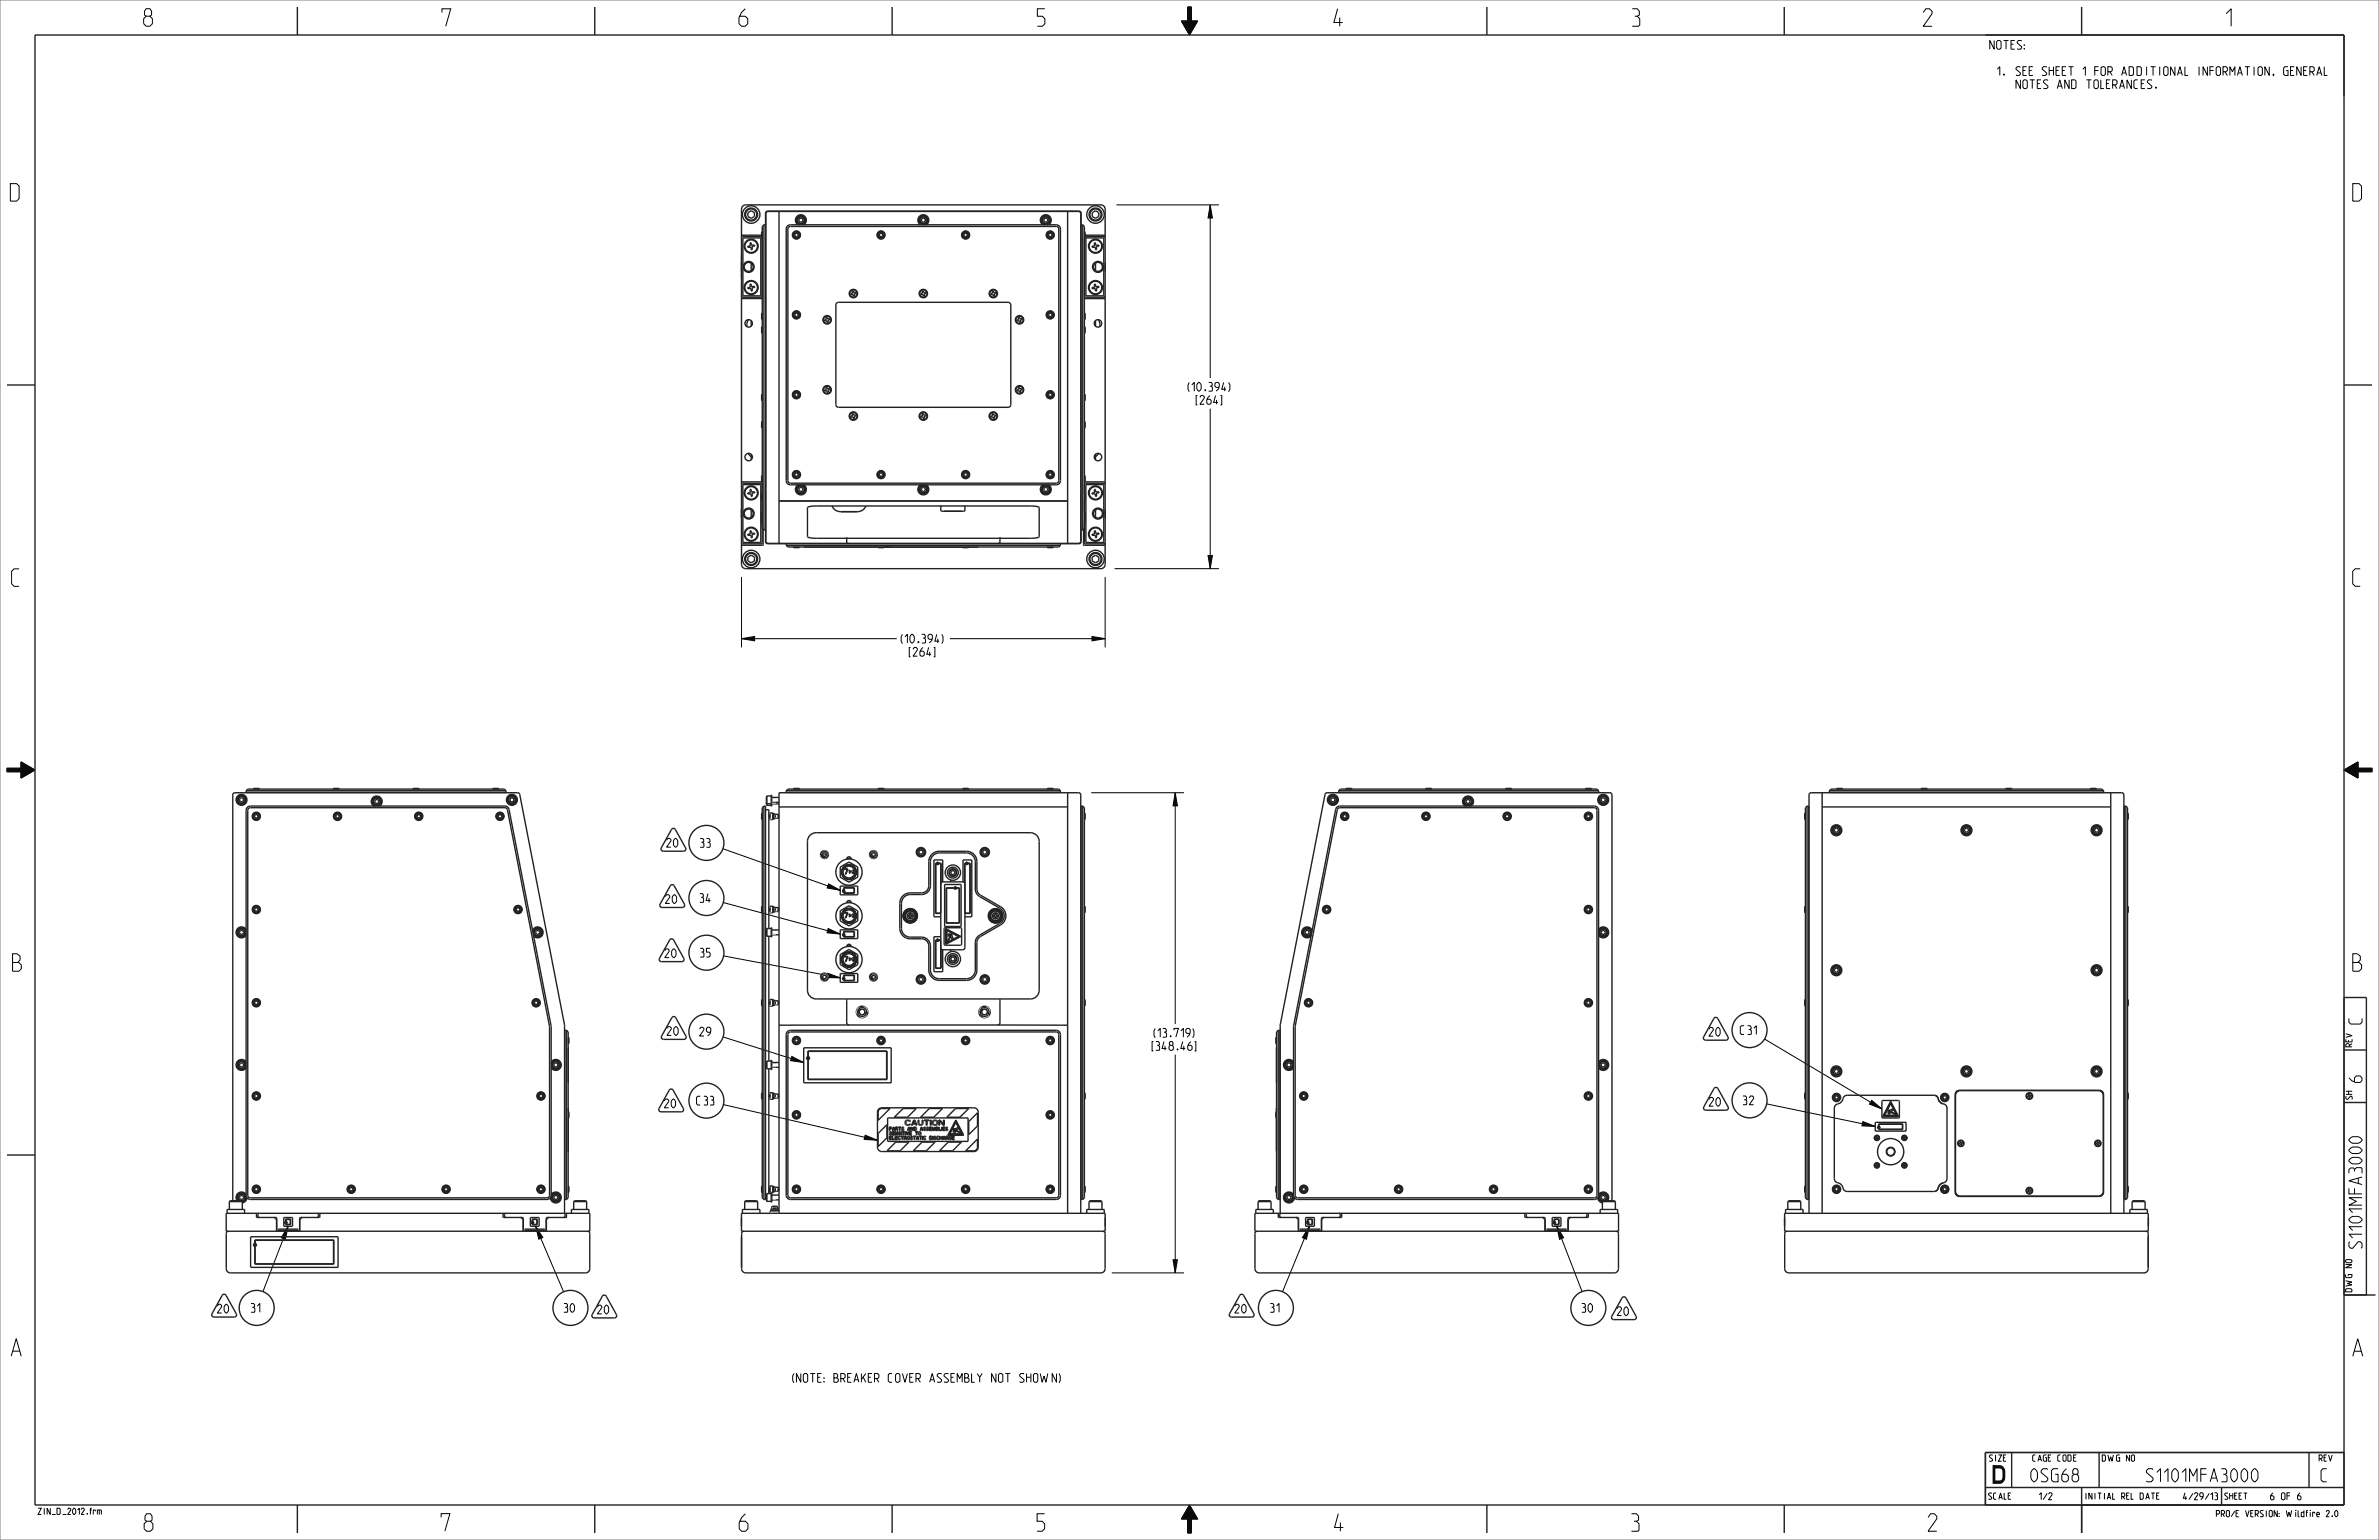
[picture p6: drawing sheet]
<svg xmlns="http://www.w3.org/2000/svg" width="864mm" height="559mm" viewBox="0 0 864 559" stroke-linecap="round" stroke-linejoin="round" font-family="sans-serif">
<defs><g id="words">
<g font-size="8.3">
<text x="52.2" y="9.5">8</text>
<text x="160.5" y="9.5">7</text>
<text x="268.3" y="9.5">6</text>
<text x="376.4" y="9.5">5</text>
<text x="484.2" y="9.5">4</text>
<text x="592.3" y="9.5">3</text>
<text x="698.2" y="9.5">2</text>
<text x="807.5" y="9.5">1</text>
<text x="3.8" y="73">D</text>
<text x="854.1" y="73">D</text>
<text x="4.2" y="212.8">C</text>
<text x="854.1" y="212.7">C</text>
<text x="4.6" y="352.4">B</text>
<text x="854.1" y="352.4">B</text>
<text x="4.1" y="492.1">A</text>
<text x="854.1" y="492.1">A</text>
<text x="723.6" y="538.2">D</text>
<text x="52.3" y="555.6">8</text>
<text x="160.2" y="555.6">7</text>
<text x="268.3" y="555.6">6</text>
<text x="376.3" y="555.6">5</text>
<text x="484.5" y="555.6">4</text>
<text x="592" y="555.6">3</text>
<text x="699.9" y="555.6">2</text>
</g>
<g font-size="6.2">
<text x="857.4" y="371.3" transform="rotate(-90 857.4 371.3)">C</text>
<text x="857.4" y="392.8" transform="rotate(-90 857.4 392.8)">6</text>
<text x="857.4" y="455.7" transform="rotate(-90 857.4 455.7)">S1101MFA3000</text>
<text x="736.8" y="537.7">0SG68</text>
<text x="777.8" y="537.7">S1101MFA3000</text>
<text x="842.7" y="537.7">C</text>
</g>
<g font-size="4.1">
<text x="722.3" y="17.9">NOTES:</text>
<text x="723.7" y="27.4">1.</text>
<text x="731.8" y="27.4">SEE SHEET 1 FOR ADDITIONAL INFORMATION, GENERAL</text>
<text x="731.8" y="32.1">NOTES AND TOLERANCES.</text>
<text x="431.3" y="141.9">(10.394)</text>
<text x="434.2" y="146.7">[264]</text>
<text x="327.1" y="233.3">(10.394)</text>
<text x="330.1" y="238.1">[264]</text>
<text x="242" y="307.4">20</text>
<text x="254.2" y="307.4">33</text>
<text x="241.5" y="327.8">20</text>
<text x="254.1" y="327.4">34</text>
<text x="241.3" y="347.5">20</text>
<text x="254.2" y="347.3">35</text>
<text x="242.1" y="375.7">20</text>
<text x="253.9" y="375.9">29</text>
<text x="418.9" y="376.4">(13.719</text>
<text x="433" y="376.4">)</text>
<text x="620.4" y="376">20</text>
<text x="631.7" y="375.4">C31</text>
<text x="418.2" y="381.1">[348.46]</text>
<text x="241.2" y="402">20</text>
<text x="252.8" y="401">C33</text>
<text x="620.4" y="401.4">20</text>
<text x="632.7" y="400.9">32</text>
<text x="78.9" y="476.4">20</text>
<text x="91.1" y="476.2">31</text>
<text x="204.7" y="476.2">30</text>
<text x="216.9" y="476.8">20</text>
<text x="448.3" y="476.4">20</text>
<text x="461.1" y="476.2">31</text>
<text x="574.2" y="476.2">30</text>
<text x="587" y="477.4">20</text>
<text x="286.9" y="501.6">(NOTE: BREAKER COVER ASSEMBLY NOT SHOWN)</text>
</g>
<g font-size="3.3">
<text x="740" y="544.2">1/2</text>
<text x="791.9" y="544.2">4/29/13</text>
<text x="824.2" y="544.2">6 OF 6</text>
</g>
<g font-size="3">
<text x="853.8" y="379.9" transform="rotate(-90 853.8 379.9)">REV</text>
<text x="853.9" y="398.9" transform="rotate(-90 853.9 398.9)">SH</text>
<text x="853.8" y="468.8" transform="rotate(-90 853.8 468.8)">DWG NO</text>
<text x="722" y="530.2">SIZE</text>
<text x="738.1" y="530.2">CAGE CODE</text>
<text x="763.1" y="530.2">DWG NO</text>
<text x="841.9" y="530.2">REV</text>
<text x="721.9" y="544">SCALE</text>
<text x="756.8" y="544">INITIAL REL DATE</text>
<text x="807.6" y="544">SHEET</text>
<text x="13.8" y="549.5">ZIN_D_2012.frm</text>
<text x="803.2" y="550.4">PRO/E VERSION:Wildfire 2.0</text>
</g>
</g></defs>
<g fill="none" stroke="#000" stroke-width=".36">
<path d="M431.2 2.5h1.2v5.1h2.3l-2.9 5.1-2.9-5.1h2.3zM405.3 74.3h37.2M439.3 74.3l.8 4.8h-1.6zM439.3 74.3v62.9M439.3 148.3v58M269.2 209.3v25.6M401.2 209.3v25.6M404.6 206.3h37.9M438.5 201.6h1.6l-.8 4.7zM269.2 231.7l4.7-.7v1.5zM269.2 231.7h56.3M344.8 231.7h56.4"/>
<path d="M396.4 231l4.8 .7-4.8 .8zM2.5 278.8h5.1v-2.3l5.1 2.9-5.1 2.9v-2.3h-5.1zM850.9 279.4l5.1-2.9v2.3h5.1v1.2h-5.1v2.3zM396.1 287.6h33.7M426.6 287.6l.8 4.8h-1.6zM426.6 287.6v84M262.4 308l42.6 15.1M262.6 327.5l42.4 11.4M300.6 336.9l4.4 2-4.8-.4zM300.8 320.7l4.2 2.4-4.7-.9zM262.7 346.9l42.3 7.9M300.5 353.2l4.5 1.6-4.8-.1z"/>
<path d="M262.5 376.3l29.3 9.3M640.6 377l42.5 25.4M287.5 383.4l4.3 2.2-4.8-.7zM426.6 382.7v79.2M679.5 399.3l3.6 3.1-4.4-1.8zM262.6 400.8l55.9 12.9M314.1 411.9l4.4 1.8-4.8-.3zM641.3 400.6l39.4 8.1M676.2 407l4.5 1.7-4.8-.2zM104.6 445l-1 4.7-1.5-.6zM104.6 445l-9.1 23.7M194.5 445l2.6 4-1.5 .7z"/>
<path d="M194.5 445l10.1 23.7M425.8 457.1h1.6l-.8 4.8zM475.3 445l-1 4.7-1.5-.6zM475.3 445l-9.7 23.7M565.2 445l2.4 4.1-1.5 .6zM565.2 445l9.1 23.7M851.5 457.4l.3-.3h1.6l.4 .3v.5l-.4 .3h-1.6l-.3-.3zM403.6 461.9h26.2M774 527.9h.5l.3 .4v1.6l-.3 .3h-.5l-.3-.3v-1.6zM431.8 546.1l2.9 5.1h-2.3v5.1h-1.2v-5.1h-2.3z"/>
</g>
<g fill="#000">
<path d="M431.2 2.5h1.2v5.1h2.3l-2.9 5.1-2.9-5.1h2.3zM439.3 74.3l.8 4.8h-1.6zM438.5 201.6h1.6l-.8 4.7zM269.2 231.7l4.7-.7v1.5zM396.4 231l4.8 .7-4.8 .8zM850.9 279.4l5.1-2.9v2.3h5.1v1.2h-5.1v2.3zM2.5 278.8h5.1v-2.3l5.1 2.9-5.1 2.9v-2.3h-5.1zM426.6 287.6l.8 4.8h-1.6zM300.8 320.7l4.2 2.4-4.7-.9zM300.6 336.9l4.4 2-4.8-.4zM300.5 353.2l4.5 1.6-4.8-.1zM287.5 383.4l4.3 2.2-4.8-.7z"/>
<path d="M314.1 411.9l4.4 1.8-4.8-.3zM676.2 407l4.5 1.7-4.8-.2zM679.5 399.3l3.6 3.1-4.4-1.8zM104.6 445l-1 4.7-1.5-.6zM194.5 445l2.6 4-1.5 .7zM475.3 445l-1 4.7-1.5-.6zM565.2 445l2.4 4.1-1.5 .6zM425.8 457.1h1.6l-.8 4.8zM431.8 546.1l2.9 5.1h-2.3v5.1h-1.2v-5.1h-2.3z"/>
</g>
<g fill="none" stroke="#222" stroke-width=".51">
<path d="M12.7 12.7h838.2v533.4h-838.2zM107.9 2.5v10.2M215.9 2.5v10.2M323.8 2.5v10.2M539.8 2.5v10.2M647.7 2.5v10.2M755.6 2.5v10.2M269.1 95.3v3.1M269.1 98.4h.1M269.1 95.3h.1M401.2 98.4h.1M401.2 95.3h.1"/>
<path d="M401.2 95.3v3.1M2.5 139.7h10.2M850.9 139.7h10.2M269.1 184.8v3.1M269.1 187.9h.1M269.1 184.8h.1M291.8 198.5h.1M291.8 198.5h26.9M318.5 198.5h.1M321 198.5h2.5M323.5 198.5h.1M401.2 187.9h.1"/>
<path d="M401.2 184.8h.1M401.2 184.8v3.1M243.9 300.8l.8-.2 .5 .4 3.7 6.7 .1 .5-.3 .5-7.9 .2-.7-.4v-.8zM305 314.6l3.2-1.8 3.2 1.8v3.7l-3.2 1.8-3.2-1.8zM306.5 315.2h1.2l-.6 2h-.2l.6-1.7h-1zM307.7 311.7v-.2h1v.2M308.3 315.7l.2 1.2-.2-1-.1 .2zM308.7 316.6h.1M309 315.9l-.2 .7zM310.1 316h-.8l.4-.3 .5 .3M310.1 316l-.8 .9h.9l-.7-.1 .7-.8M310.1 316h.1"/>
<path d="M310.2 316h.1M243.5 321.2l.8-.2 .4 .4 3.7 6.7 .1 .5-.3 .5-7.9 .2-.7-.4v-.8zM305 330.5l3.2-1.8 3.2 1.8v3.6l-3.2 1.9-3.2-1.8zM305 321.5h6.4v3.2h-6.4zM305 337.4h6.4v3.2h-6.4zM306.3 322.8l.3 .7h-.6zM306.3 338.6l.3 .8h-.6zM306.5 331.1h1.2l-.6 2h-.2l.6-1.8h-1zM307.7 327.6v-.2h1v.2M308.3 331.6l.2 1.2-.2-1-.1 .2zM309 331.8l-.2 .7zM310.1 331.8h-.8l.4-.2 .5 .2"/>
<path d="M310.1 331.9l-.8 .9h.9l-.7-.1 .7-.8M310.1 331.8v.1M310.2 331.8v.1M243.3 340.9l.8-.2 .4 .4 3.7 6.6 .1 .6-.3 .5-7.9 .1-.7-.4v-.8zM305 353.3h6.4v3.1h-6.4zM306.3 354.5l.3 .7h-.6zM244.1 369.1l.8-.2 .4 .4 3.7 6.6 .1 .6-.3 .5-7.9 .2-.7-.4v-.9zM622.3 369.4l.8-.2 .5 .4 3.7 6.6v.6l-.2 .5-7.9 .1-.7-.4-.1-.8zM850.9 361.9h8.1v108M206.3 392.9h.1M206.3 380.2h.1M206.3 380.2v12.7"/>
<path d="M243.1 395.4l.8-.2 .5 .4 3.7 6.6v.6l-.2 .5-8 .1-.7-.4v-.8zM291.8 380.2h31.7v12.7h-31.7zM293.3 383.2l.5 .9h-.9zM463.4 392.9h.1M463.4 380.2h.1M463.4 380.2v12.7M622.4 394.8l.8-.2 .4 .4 3.7 6.6 .1 .6-.3 .5-7.9 .2-.7-.5v-.8zM683.3 399.4l6.1 .1-.1 6.1-6.1-.1zM686.3 399.6l2.9 5.6h-5.8zM850.9 381h8.1M2.5 419.1h10.2M206.3 417.8h.1"/>
<path d="M322.2 405.7h29.2v8.5h-29.2zM322.8 412.3h.9l-.7 .1v.4h.6l-.6 .1v.5l.7 .1h-.9zM322.8 409h.7l.2 .3-.2 .3-.5 .1v.5zM323 409.1h.5l.1 .3-.6 .1zM323 410.7l.5-.1 .2 .3-.5-.1-.1 .3a.45 .45 0 0 1 .6 .2 .45 .45 0 0 1-.3 .6 .45 .45 0 0 1-.6-.4l.7 .2-.1-.4a.36 .36 0 0 1-.5-.2 .36 .36 0 0 1 .1-.4zM323.4 410.8l.1 .1M323.6 409.3h.1M323.9 412.3l.1 1.1 .7 .1h-.8zM323.9 410.6h.9l-.7 .2v.3h.6l-.6 .2v.4l.7 .2h-.9zM324.3 409l.6 1.2-.3-.3h-.4l-.3 .3zM324.4 409.1l.2 .7h-.4zM324.9 412.3h.9l-.7 .1v.4h.6l-.6 .1v.5l.7 .1h-.9z"/>
<path d="M325 410.6l.8 1.1 .1-1.1v1.3l-.8-1.1-.1 1.1zM325.1 409l.7 .1 .2 1.1-.4-.5h-.4l-.1 .5zM325.2 409.1h.5l.1 .3-.6 .1zM325.8 409.3h.1M326.2 412.3l.7 .1h-.6l-.2 .3 .2 .6 .6-.1-.2 .3-.6-.2zM326.2 409h.9l-.4 .1v1.1l-.2-1.1zM326.3 410.7l.4-.1 .2 .3-.4-.1-.2 .3a.45 .45 0 0 1 .7 .2 .45 .45 0 0 1-.3 .6 .45 .45 0 0 1-.6-.4l.6 .2-.1-.4a.36 .36 0 0 1-.4-.2 .36 .36 0 0 1 .1-.4zM326.7 412.4v.1M326.7 410.8v.1M327.1 412.3h.9l-.4 .1v1.1l-.1-1.1zM327.2 410.6l.1 1.3zM327.5 409.3h.1"/>
<path d="M327.5 410.6h.9l-.4 .1v1.2l-.1-1.2zM327.8 409.1l-.3 .2M327.8 409.1h.1M327.8 409.1l.3 .2a.42 .42 0 0 0-.6-.3 .42 .42 0 0 0-.2 .7 .42 .42 0 0 0 .6 0l-.1 .4-.6-.2a.45 .45 0 0 0 .6 .4 .45 .45 0 0 0 .3-.6 .45 .45 0 0 0-.6-.3v-.1M328.2 412.3l.8 .1 .1 1.1-.4-.5h-.4l-.1 .5zM328.3 412.4h.6v.3l-.6 .1zM328.6 410.6l.1 1.3zM328.7 406.7a1.18 1.18 0 0 1 1.8 .2h-.3a.82 .82 0 0 0-1.3 .2v.6a.82 .82 0 0 0 1.3 .1h.3a1.06 1.06 0 0 1-1.5 .4 1.06 1.06 0 0 1-.3-1.5zM328.9 412.7v.1M328.9 410.6l.5 1.1 .5-1.1-.4 1.3zM329.5 412.5l.6 .1-.1 .7-.5-.1zM329.8 409l.6 1.2-.2-.3h-.5l-.2 .3z"/>
<path d="M329.9 409.1l.3 .7h-.5zM330.1 410.6h.8l-.7 .2v.3h.6l-.6 .2v.4l.7 .2h-.8zM330.6 409l.8 1 .2-1v1.2l-.9-1.1-.1 1.1zM330.7 412.7v.1M330.7 412.5v.2M330.7 412.4h.3M330.7 412.4v.1M331 412.4l.1 .1M331.1 412.5l.1 .1a.42 .42 0 0 0-.5-.3 .42 .42 0 0 0-.2 .7 .42 .42 0 0 0 .6 0l-.1 .4-.6-.2a.43 .43 0 0 0 .5 .4 .43 .43 0 0 0 .4-.5 .43 .43 0 0 0-.6-.3M331.5 412.3h.9l-.4 .1v1.1l-.1-1.1zM331.7 406.4h.4l.8 1.9h-.3l-.2-.5h-1l-.2 .5h-.3zM331.7 409l.9 .1-.1 1-.8 .1z"/>
<path d="M331.9 406.6l.4 1.1h-.9zM331.9 409.1l.6 .2-.1 .7-.5 .1zM332.3 410.6h.9l-.4 .1v1.2l-.1-1.2zM333 412.3l.6 1.2-.3-.3h-.5l-.2 .3zM333.1 412.4l.2 .7h-.4zM333.3 406.4h.3v1.3a.64 .64 0 0 0 .6 .4 .64 .64 0 0 0 .6-.4v-1.3h.3v1.3a.94 .94 0 0 1-.9 .6 .94 .94 0 0 1-.9-.6zM333.7 412.3h1l-.4 .1v1.1l-.2-1.1zM334 410.8l-.5 .2 .1 .6 .4 .1M334 410.8l.1 .1M334.1 410.9v.7M334.1 411.6l-.1 .1M334.4 409l.6 1.2-.3-.3h-.4l-.3 .3z"/>
<path d="M334.5 409.1l.2 .7h-.4zM334.8 412.3l.2 1.2zM335.3 412.3l.8 .1h-.6l-.2 .3 .2 .6 .6-.1-.2 .3-.7-.2zM335.4 409.3l.1 .2M335.4 409.3h.1M335.5 406.4h1.8v.2h-.8v1.7h-.3v-1.7h-.7zM335.5 412.4l-.1 .1M335.5 409.5h.1M335.5 409.1l-.1 .2M335.6 409.1l.4 .2a.42 .42 0 0 0-.6-.3 .42 .42 0 0 0-.2 .7 .42 .42 0 0 0 .7 0l-.2 .4-.5-.2a.41 .41 0 0 0 .4 .4 .41 .41 0 0 0 .4-.4 .41 .41 0 0 0-.4-.4M335.6 409.1h-.1M336.5 409.3l.1 .2"/>
<path d="M336.5 409.3h.1M336.6 409.5h.1M336.6 409.1l-.1 .2M336.6 409.1l.5 .2a.42 .42 0 0 0-.6-.3 .42 .42 0 0 0-.2 .7 .42 .42 0 0 0 .6 0l-.1 .4-.6-.2a.41 .41 0 0 0 .4 .4 .41 .41 0 0 0 .5-.4 .41 .41 0 0 0-.5-.4M336.6 409.1h.1M337.3 409h.9l-.7 .1v.4h.6l-.6 .1v.5l.7 .1h-.9zM337.4 412.3l.9 .1-.1 1-.8 .1zM337.6 412.4l.6 .2-.1 .7-.5 .1zM337.7 406.4h.3v1.9h-.3zM338.1 412.4l.1 .1M338.4 409h.2l.3 1.1 .4-1.1h.2v1.2l-.1-1-.4 1-.5-1-.1 1zM338.6 412.3l.1 1.2z"/>
<path d="M339.1 412.3h.4l.2 .3-.4-.2-.1 .3a.45 .45 0 0 1 .6 .3 .45 .45 0 0 1-.3 .6 .45 .45 0 0 1-.6-.4l.6 .1-.1-.3a.36 .36 0 0 1-.4-.2 .36 .36 0 0 1 .1-.5zM339.7 409l.9 .2-.2 1h-.7zM339.8 409.7h.5l.1 .3-.6 .1zM340.2 412.3l.7 .1h-.6l-.2 .3 .2 .6 .6-.1-.2 .3-.6-.2zM340.3 412.4l-.1 .1M340.3 409.1h-.5v.4h.5M340.3 409.7h.1M340.3 409.1h.1M340.4 409.1v.2M340.4 409.5h-.1M340.4 409.6h.1M340.4 409.3h.1"/>
<path d="M340.4 409.3v.2M340.8 409l.1 1.1 .7 .1h-.8zM340.8 406.4h.5l1.2 1.6v-1.6h.3v1.9h-.5l-1.2-1.6v1.6h-.3zM341.1 412.3l.1 .5h.7l.2-.5v1.2l-.2-.6h-.7l-.1 .6zM341.8 409l.2 1.2zM342.2 409h.8l-.7 .1v.4h.6l-.6 .1v.5l.7 .1h-.8zM342.6 412.3l.6 1.2-.2-.3h-.5l-.3 .3zM342.7 412.4l.2 .7h-.4zM343.4 412.3l.8 .1 .1 1.1-.4-.5h-.4l-.1 .5zM343.4 409.3v.1a.45 .45 0 0 1 .7 .3 .45 .45 0 0 1-.3 .6 .45 .45 0 0 1-.6-.4l.6 .1M343.4 409.3h.6a.42 .42 0 0 0-.6-.3 .42 .42 0 0 0-.1 .7 .42 .42 0 0 0 .6 0v.3M343.4 409.3h.1"/>
<path d="M343.5 412.4h.6v.3l-.6 .1zM343.9 410h-.1M344.7 412.3l.7 .1h-.6l-.2 .3 .3 .7 .3-.1-.1-.5h.3l-.2 .7-.6-.2zM345.2 412.4v.1M345.6 412.3h.9l-.8 .1v.4h.7l-.7 .1v.5l.8 .1h-.9zM345.9 409.5l3.2 1.9-3.3-1.7zM346.2 409.9v1.1l.2-.6h.4l-.1 .5 .5-.5M346.3 409.7l1.6-.7 .3 .6-.6 .1-.3 .5zM347 406.4l2.9 5.5h-5.8zM347 406.9l2.4 4.7h-4.9zM347 407.3l2.1 4.1h-4.3zM463.4 402h.1"/>
<path d="M680.7 407.3h11.2v3.1h-11.2zM682 408.5l.3 .7h-.6zM685.6 403.2v1.1l.1-.7h.5l-.2 .5 .5-.4M686.3 400.5l2.2 4.1h-4.3zM686.3 400.1l2.5 4.7h-4.9zM687.2 402.3l-1.5 .6 1 .5 .2-.5h.6M688.3 404.3l-3.1-1.6-.1 .2 3.3 1.7M850.9 400h8.1M103 441.8h3.2v3.2h-3.2zM103.8 443l.3 .8h-.6zM192.5 441.8h3.2v3.2h-3.2zM193.3 443l.3 .8h-.6z"/>
<path d="M269.1 445h.1M269.1 441.8h.1M269.1 441.8v3.2M401.2 445h.1M401.2 441.8h.1M401.2 441.8v3.2M474 441.8h3.1v3.2h-3.1zM474.7 443l.3 .8h-.6zM563.5 441.8h3.1v3.2h-3.1zM564.2 443l.4 .8h-.7zM647.8 441.8v3.2M779.8 441.8v3.2"/>
<path d="M80.8 469.8l.8-.1 .5 .3 3.7 6.7 .1 .5-.3 .5-7.9 .2-.7-.4-.1-.8zM218.8 470.1l.8-.1 .5 .4 3.7 6.6 .1 .6-.3 .4-7.9 .2-.7-.4v-.8zM450.2 469.8l.8-.1 .5 .3 3.7 6.7v.5l-.2 .5-8 .2-.7-.4v-.8zM589 470.7l.8-.1 .4 .4 3.7 6.6 .1 .6-.3 .4-7.9 .2-.7-.4v-.8zM850.9 469.9h11.4M720.7 539.8h130.2M730.2 527v12.8M755.6 539.8v16.5M762 527v12.8M806.4 539.8v6.3M838.2 527v12.8M850.9 527h-130.2v19.1"/>
<path d="M107.9 546.1v10.2M215.9 546.1v10.2M323.8 546.1v10.2M539.8 546.1v10.2M647.7 546.1v10.2"/>
<circle cx="256.4" cy="305.9" r="6.4"/>
<circle cx="256.4" cy="325.8" r="6.4"/>
<circle cx="256.4" cy="345.7" r="6.4"/>
<circle cx="256.4" cy="374.3" r="6.4"/>
<circle cx="635.1" cy="373.8" r="6.4"/>
<circle cx="256.4" cy="399.4" r="6.4"/>
<circle cx="635.1" cy="399.3" r="6.4"/>
<circle cx="329.9" cy="412.9" r=".61"/>
<circle cx="333.9" cy="411.3" r=".61"/>
<circle cx="339.4" cy="407.3" r="1.03"/>
<circle cx="339.4" cy="407.4" r=".77"/>
<circle cx="686.3" cy="417.9" r="1.59"/>
<circle cx="686.3" cy="417.9" r="1.4"/>
<circle cx="93.2" cy="474.6" r="6.4"/>
<circle cx="207.1" cy="474.6" r="6.4"/>
<circle cx="463.2" cy="474.6" r="6.4"/>
<circle cx="576.6" cy="474.6" r="6.4"/>
</g>
<path d="M0 0h863.6v558.8h-863.6z" fill="none" stroke="#7d7d7d" stroke-width=".36"/>
<!-- layer: 003_AXES_OTHER -->
<g fill="none" stroke="#222" stroke-width=".51">
<path d="M318.5 198.5h.2M321 198.5h28.4M355.1 198.5h-3.4M306.2 322.1h4v2h-4v-.5h-.4l.5-1.1 .5 1.1h-.5v.4h3.7v-1.8h-3.7l-.1 .3zM306.2 338h4v2h-4v-.5h-.4l.5-1.2 .5 1.2h-.5v.4h3.7v-1.8h-3.7l-.1 .2zM306.2 353.8h4v2.1h-4v-.5h-.4l.5-1.2 .5 1.2h-.5v.3h3.7v-1.7h-3.7l-.1 .2zM293.3 381.4h28.7v10.3h-28.7v-7.4h-.6l.6-1.4zM293.4 381.5h28.5v10.1h-28.5v-7.3h.6l-.7-1.4zM206.3 417.8h.1M206.3 402h.1M206.3 402v1.4M206.3 405.7v12.1"/>
<path d="M319 402.8l1.1-.6h3l-4.3 4.3v-2.9zM319.2 402.3l.9-.3h33.4a1.59 1.59 0 0 1 1.6 1.6v12.7a1.59 1.59 0 0 1-1.6 1.5h-33.4a1.59 1.59 0 0 1-1.6-1.5v-12.7zM322 408.1v4.8l-3.2 3.2v-4.8zM325.2 414.4h4.7l-3.1 3.2h-4.8zM327.8 402.2h4.8l-3.2 3.2h-4.7zM334.7 414.4h4.7l-3.1 3.2h-4.8zM337.4 402.2h4.7l-3.2 3.2h-4.7zM344.2 414.4h4.8l-3.2 3.2h-4.8zM346.9 402.2h4.7l-3.1 3.2h-4.8zM350.6 417.6l4.2-4.3v3l-.5 1-.8 .3zM354.8 403.8v4.7l-3.1 3.2v-4.7zM463.4 417.8h.1"/>
<path d="M463.4 402h.1M463.4 402v1.4M463.4 405.7v12.1M681.9 407.8h8.8v2.1h-8.8v-.5h-.4l.5-1.2 .5 1.2h-.4v.3h8.5v-1.7h-8.5l-.2 .2zM103.7 442.4h1.8v2h-1.8v-.5h-.4zM103.8 442.5h1.6v1.8h-1.6v-.4h.5zM193.2 442.4h1.8v2h-1.8v-.5h-.4l.5-1.2 .5 1.2h-.4v.4h1.5v-1.8h-1.5l-.2 .2zM474.7 442.4h1.7v2h-1.7v-.5h-.5l.5-1.2 .5 1.2h-.4v.4h1.5v-1.8h-1.5l-.1 .2zM564.2 442.4h1.7v2h-1.7v-.5h-.5l.5-1.2 .6 1.2h-.5v.4h1.5v-1.8h-1.5l-.1 .2z"/>
<circle cx="308.2" cy="316.4" r="4.8"/>
<circle cx="308.2" cy="332.3" r="4.8"/>
<circle cx="686.3" cy="417.9" r="4.8"/>
</g>
<!-- layer: 00_ASSEMBLY_MEMBERS -->
<g fill="none" stroke="#222" stroke-width=".51">
<path d="M269.8 74.6l.9-.3h129a1.52 1.52 0 0 1 1.5 1.6v128.9a1.52 1.52 0 0 1-1.5 1.5h-129a1.52 1.52 0 0 1-1.5-1.5v-128.9zM271.5 77.2l1.2-.7 1.2 .7v1.3l-1.2 .7-1.2-.7zM278.1 76.8l.6-.2h113l.5 .2 .3 .6v119.1l-.3 .6-.5 .2h-113l-.6-.2-.2-.6v-119.1zM278.3 77l.5-.3h112.8l.5 .3 .2 .5v118.9l-.2 .5-.5 .3h-112.8l-.5-.3-.3-.5v-118.9zM282.8 76.7v120.5M290 79.5l.7-.4 .7 .4v.8l-.7 .4-.7-.4zM334.5 79.5l.7-.4 .7 .4v.8l-.7 .4-.7-.4zM378.9 79.5l.7-.4 .7 .4v.8l-.7 .4-.7-.4zM387.6 76.7v120.5M396.5 77.2l1.2-.7 1.2 .7v1.3l-1.2 .7-1.2-.7zM269.2 85.3h7.3M269.7 86.3h6.5v21h-6.5z"/>
<path d="M272.3 88.1h.4v.9h1.3v.3h-.9v1.3h-.4v-.9h-1.3v-.4h.9zM272.7 95.5v2.7M276.5 85.9l-6.9-.1-.4 .4M276.6 84.1v2.3M276.6 86.4h.1M276.6 84.1h.1M276.7 92.6h.1M277.3 81.6l-.6 .6v114.8l-.4 .3h-6.7l-.4-.3M277.3 81.6v110.7M277.3 81.6h.6M277.9 82.9h.1M285.7 82.2l1.2-.6h96.5a1.52 1.52 0 0 1 1.5 1.5v91.3a1.52 1.52 0 0 1-1.5 1.5h-96.5a1.52 1.52 0 0 1-1.5-1.5v-91.3z"/>
<path d="M286.3 82.4l.6-.2h96.5l.7 .2 .3 .7v91.3l-.3 .7-.7 .2h-96.5l-.6-.2-.3-.7v-91.3zM288.5 84.9l.6-.3 .6 .3v.7l-.6 .4-.6-.4zM289.7 81.6a1.98 1.98 0 0 1-.5-3 1.98 1.98 0 0 1 3 0 1.98 1.98 0 0 1-.4 3M290.4 81.6a1.7 1.7 0 0 1-1.1-2.6 1.7 1.7 0 0 1 2.8 0 1.7 1.7 0 0 1-1.1 2.6M319.2 84.9l.6-.3 .6 .3v.7l-.6 .4-.6-.4zM334.1 81.6a1.98 1.98 0 0 1-.4-3 1.98 1.98 0 0 1 3 0 1.98 1.98 0 0 1-.5 3M334.9 81.6a1.7 1.7 0 0 1-1.1-2.6 1.7 1.7 0 0 1 2.8 0 1.7 1.7 0 0 1-1.1 2.6M349.9 84.9l.6-.3 .6 .3v.7l-.6 .4-.6-.4zM378.6 81.6a1.98 1.98 0 0 1-.5-3 1.98 1.98 0 0 1 3 0 1.98 1.98 0 0 1-.4 3M379.3 81.6a1.7 1.7 0 0 1-1.1-2.6 1.7 1.7 0 0 1 2.8 0 1.7 1.7 0 0 1-1.1 2.6M380.6 84.9l.6-.3 .6 .3v.7l-.6 .4-.6-.4zM392.3 82.9h.2"/>
<path d="M392.5 81.6h.6M393.1 81.6l.5 .6 .1 114.8 .4 .3h6.7l.4-.3M393.1 81.6v110.7M393.6 92.6h.1M393.6 86.4h.1M393.6 84.1h.1M393.7 84.1v2.3M393.9 85.9l6.9-.1 .4 .4M393.9 85.3h7.3M394.2 86.3h6.5v21h-6.5zM397.3 88.1h.4v.9h1.2v.3h-.8v1.3h-.4v-.9h-1.3v-.4h.9zM397.7 95.5v2.7"/>
<path d="M269.2 107.4l.4 .4h6.7l.4-.4M269.2 108.3h7.5M271.7 116l-.5 1-.1 1.5M272.3 103.1h.4v.9h1.3v.3h-.9v1.3h-.4v-.9h-1.3v-.4h.9zM272.7 116.4v1.9M276.6 113.6v2.3M276.6 118.6v2.3M276.6 118.6h.1M276.6 115.9h.1M276.6 113.6h.1M276.7 101.1h.1M288.5 113.9l.6-.3 .6 .3v.7l-.6 .3-.6-.3z"/>
<path d="M299.9 115.1h.4v.6h.9v.3h-.6v1h-.3v-.6h-1v-.4h.6zM303.7 110l.7-.3h61.5a.99 .99 0 0 1 1 1v36.1a.99 .99 0 0 1-1 1h-61.5a.99 .99 0 0 1-1-1v-36.1zM309.4 105.6h.4v.5h.9v.4h-.5v1h-.4v-.6h-1v-.4h.6zM334.8 105.6h.4v.5h.9v.4h-.5v1h-.4v-.6h-1v-.4h.6zM360.2 105.6h.4v.5h.9v.4h-.5v1h-.4v-.6h-1v-.4h.6zM369.7 115.1h.4v.6h.9v.3h-.5v1h-.4v-.6h-.9v-.4h.5zM380.6 113.9l.6-.3 .6 .3v.7l-.6 .3-.6-.3zM393.6 118.6h.1M393.6 115.9h.1M393.6 113.6h.1M393.6 108.3h7.6M393.6 101.1h.1"/>
<path d="M393.7 107.4l.4 .4h6.7l.4-.4M393.7 113.6v2.3M393.7 118.6v2.3M397.3 103.1h.4v.9h1.2v.3h-.8v1.3h-.4v-.9h-1.3v-.4h.9zM397.7 116.4v1.9M398.7 116l.5 1 .1 1.5M276.6 120.9h.1M393.6 120.9h.1M276.6 143.1v2.3M276.6 153v2.3M276.6 155.3h.1M276.6 153h.1"/>
<path d="M276.6 145.4h.1M276.6 143.1h.1M288.5 142.9l.6-.4 .6 .4v.7l-.6 .3-.6-.3zM299.9 140.5h.4v.6h.9v.3h-.6v1h-.3v-.6h-1v-.4h.6zM309.4 150h.4v.6h.9v.4h-.5v.9h-.4v-.5h-1v-.4h.6zM334.8 150h.4v.6h.9v.4h-.5v.9h-.4v-.5h-1v-.4h.6zM360.2 150h.4v.6h.9v.4h-.5v.9h-.4v-.5h-1v-.4h.6zM369.7 140.5h.4v.6h.9v.3h-.5v1h-.4v-.6h-.9v-.4h.5zM380.6 142.9l.6-.4 .6 .4v.7l-.6 .3-.6-.3zM393.6 155.3h.1M393.6 153h.1M393.6 145.4h.1"/>
<path d="M393.6 143.1h.1M393.7 143.1v2.3M393.7 153v2.3M269.2 175.7l.4-.3h6.7l.4 .3M269.2 174.8l7.5 .1M269.7 175.8h6.5v21.1h-6.5zM271.6 164.5l1.1 1.1-.2 .1M272.3 177.6h.4v.9h1.3v.3h-.9v1.3h-.4v-.9h-1.3v-.4h.9zM272.7 164.9v1.9M276.6 172.6v2.3zM276.6 179.1v2.3M276.6 179.1h.1"/>
<path d="M276.6 172.6h.1M288.5 171.9l.6-.4 .6 .4v.7l-.6 .3-.6-.3zM289.7 175.9a1.98 1.98 0 0 0-.5 3 1.98 1.98 0 0 0 3 0 1.98 1.98 0 0 0-.4-3M290 177.2l.7-.4 .7 .4v.8l-.7 .4-.7-.4zM290.4 175.9a1.7 1.7 0 0 0-1.1 2.6 1.7 1.7 0 0 0 2.8 0 1.7 1.7 0 0 0-1.1-2.6M319.2 171.9l.6-.4 .6 .4v.7l-.6 .3-.6-.3zM334.1 175.9a1.98 1.98 0 0 0-.4 3 1.98 1.98 0 0 0 3 0 1.98 1.98 0 0 0-.5-3M334.5 177.2l.7-.4 .7 .4v.8l-.7 .4-.7-.4zM334.9 175.9a1.7 1.7 0 0 0-1.1 2.6 1.7 1.7 0 0 0 2.8 0 1.7 1.7 0 0 0-1.1-2.6M349.9 171.9l.6-.4 .6 .4v.7l-.6 .3-.6-.3zM378.6 175.9a1.98 1.98 0 0 0-.5 3 1.98 1.98 0 0 0 3 0 1.98 1.98 0 0 0-.4-3M378.9 177.2l.7-.4 .7 .4v.8l-.7 .4-.7-.4z"/>
<path d="M379.3 175.9a1.7 1.7 0 0 0-1.1 2.6 1.7 1.7 0 0 0 2.8 0 1.7 1.7 0 0 0-1.1-2.6M380.6 171.9l.6-.4 .6 .4v.7l-.6 .3-.6-.3zM393.6 179.2h.1M393.6 172.6h.1M393.7 175.7l.4-.4h6.7l.4 .4M393.7 172.6v2.3zM393.7 179.2v2.2M394.2 175.8h6.5v21.1h-6.5zM397.3 177.6h.4v.9h1.2v.3h-.8v1.3h-.4v-.9h-1.3v-.4h.9zM397.7 164.9v1.9M398.8 164.5l-1.1 1.1 .2 .2M401.2 174.8l-7.6 .1"/>
<path d="M272.3 192.6h.4v.9h1.3v.3h-.9v1.3h-.4v-.9h-1.3v-.4h.9zM272.7 185v2.7M276.5 187.8l.2 .2M276.6 185.7v4M276.6 189.7h.1M276.6 185.7h.1M276.6 181.4h.1M276.7 190.6h.1M276.7 182.1h.1M276.7 191.7l.6 .6M277 192v5.8h-7.8M277.3 192.3h.6"/>
<path d="M277.9 191h.1M282.8 181.8h104.8M285.4 197.3v.6M285.4 197.9l.6 .6h98.4l.5-.6M285.4 197.9h99.5M286.7 197.2v.1M288 198.5v.1M288 198.6h2.3M290.3 198.5v.1M302 183.6l1 1.3 .9 .6 1.1 .1h6.9l1.5-.7 .9-1.3M305.2 185.6v.1M307.4 195.3h-11.7l-2.5-.5v-10.7l1-.3 2.1-.2h77.8l2.1 .2 1 .3v10.7l-2.5 .5h-11.7"/>
<path d="M307.4 195.3v.1M307.4 195.3h.1M307.4 197.1h.1M307.4 195.4h.1M307.4 197.1l.7 .1M307.5 194.9l-.1 .4M311.2 185.6v.1M318.7 198.5v.1M318.7 198.6h2.3M321 198.5v.1M341.8 183.6l-.3 .4v1.1l.4 .4h8l.4-.4v-1.1l-.3-.4M342.7 185.5h.1"/>
<path d="M342.9 185.5h.1M348.9 185.5h.1M349.1 185.5h.1M349.4 198.5v.1M349.4 198.6h2.3M351.7 198.5v.1M362.9 194.9l.1 .4M363 195.4l-55.5-.1-.1 1.7M363 195.4v1.6l-.8 .2M363 195.4h.1M363 195.3v.1M363 195.3h.1"/>
<path d="M380.1 198.5v.1M380.1 198.6h2.3M382.4 198.5v.1M383.6 197.2v.1M384.9 197.3v.6M392.3 191h.2M392.5 192.3h.6M393.3 192.1l.1 5.7h7.8M393.6 190.6h.1M393.6 189.8h.1M393.6 185.7h.1M393.6 182.1h.1"/>
<path d="M393.6 181.4h.1M393.6 191.7l-.5 .6M393.7 185.7v4.1M393.9 187.8l-.3 .2M397.3 192.6h.4v.9h1.2v.3h-.8v1.3h-.4v-.9h-1.3v-.4h.9zM397.7 185v2.7M271.5 202.2l1.2-.7 1.2 .7v1.3l-1.2 .7-1.2-.7zM396.5 202.2l1.2-.7 1.2 .7v1.3l-1.2 .7-1.2-.7zM87.3 289.5h.8l.4 .7-.4 .7h-.8l-.4-.7zM89.3 286.9l.6-.6h93.2l.6 .6M89.3 286.9v.6h94.4v-.6M89.3 286.9h94.4"/>
<path d="M90 292.8l.9-.3h92.4l1.1 .5 .4 .7 15.3 78.7v61.3a1.52 1.52 0 0 1-1.5 1.5h-107.7a1.52 1.52 0 0 1-1.6-1.5v-139.7zM90.2 293.4l.7-.3h92.4l.8 .4 15.4 79v61.2l-.3 .7-.6 .2h-107.7l-.7-.2-.3-.7v-139.7zM90.7 287.5v.1M91.9 286.2h2.3M91.9 286.2v.1M92.7 295.6h.7l.3 .6-.3 .6h-.7l-.4-.6zM94.2 286.2v.1M120.9 286.2h2.3M120.9 286.2v.1M122.2 295.6h.7l.3 .6-.3 .6h-.7l-.4-.6zM123.2 286.2v.1M135.7 292.5a1.98 1.98 0 0 1-.5-3 1.98 1.98 0 0 1 3 0 1.98 1.98 0 0 1-.4 3"/>
<path d="M136.3 290.1h.8l.4 .7-.4 .7h-.8l-.4-.7zM136.4 292.5a1.7 1.7 0 0 1-1.1-2.6 1.7 1.7 0 0 1 2.9 0 1.7 1.7 0 0 1-1.1 2.6M149.9 286.2h2.2M149.9 286.2v.1M151.7 295.6h.7l.3 .6-.3 .6h-.7l-.4-.6zM152.1 286.2v.1M178.9 286.2h2.2M178.9 286.2v.1M181.1 286.2v.1M181.1 295.6h.7l.4 .6-.4 .6h-.7l-.3-.6zM182.4 287.5v.1M185.4 289.5h.8l.4 .7-.4 .7h-.8l-.4-.7z"/>
<path d="M276.6 295.1v2.2M276.6 297.3h.1M276.6 295.1h.1M277.3 292.5h.6v142.7h-.6M277.3 292.5l-.6 .6v141.5l.6 .6M277.3 292.5v142.7M277.9 293.8h1.2v43.1M278.2 291.4l.2 .2h1.6M278.4 288.8v3.4M278.4 292.2h1.6M278.4 288.8h1.6M279.1 296.9h.2"/>
<path d="M279.1 295.5h.2M279.3 295.2v2M279.5 295l-.2 .2v1.9l.2 .3M279.5 295v2.4M279.5 297.4h1M279.5 295h1M280 288.5h.2v4h-.2zM280 291.9h.2M280.2 291.7h2.6M280.2 291.1h2.6M280.2 289.4h2.6M280.5 295v2.4"/>
<path d="M280.5 295l.4 .3M280.8 295.2v2M280.9 297l-.4 .4M280.9 295.3v1.7M280.9 295.3h.5v1.7h-.5M281.4 296.9h1.1M281.4 295.5h1.1M282.5 295.5v1.4M282.8 292.8h104.8M285.4 286.9v.6h99.5v-.6M285.4 286.9h99.5M285.4 286.9l.6-.6h98.4l.5 .6"/>
<path d="M286.7 287.5v.1M288 286.2h2.3M288 286.2v.1M290.3 286.2v.1M318.7 286.2h2.3M318.7 286.2v.1M321 286.2v.1M349.4 286.2h2.3M349.4 286.2v.1M351.7 286.2v.1M380.1 286.2h2.3M380.1 286.2v.1"/>
<path d="M382.4 286.2v.1M383.6 287.5v.1M387.6 287.6v152.7M392.3 293.8h.2M393.1 292.5h-.6v142.7h.6M393.1 292.5v142.7M393.1 292.5l.5 .6v141.5l-.5 .6M393.6 297.3h.1M393.6 295.1h.1M393.7 295.1v2.2M483.4 289.5h.8l.4 .7-.4 .7h-.8l-.4-.7zM485.2 293l1.1-.5h92.5a1.52 1.52 0 0 1 1.5 1.5v139.7a1.52 1.52 0 0 1-1.5 1.5h-107.7a1.52 1.52 0 0 1-1.5-1.5v-61.3l15.3-78.7z"/>
<path d="M485.8 293.3l.5-.2h92.5l.8 .6 .1 140-.6 .9h-108l-.9-.5v-61.6l15.2-78.7zM486 286.9v.6h94.3v-.6M486 286.9h94.3M486 286.9l.6-.6h93.1l.6 .6M487.3 287.5v.1M487.8 295.6h.7l.3 .6-.3 .6h-.7l-.3-.6zM488.5 286.2h2.3M488.5 286.2v.1M490.8 286.2v.1M517.3 295.6h.7l.3 .6-.3 .6h-.7l-.4-.6zM517.5 286.2h2.3M517.5 286.2v.1"/>
<path d="M519.8 286.2v.1M531.9 292.5a1.98 1.98 0 0 1-.5-3 1.98 1.98 0 0 1 3 0 1.98 1.98 0 0 1-.4 3M532.5 290.1h.8l.4 .7-.4 .7h-.8l-.4-.7zM532.6 292.5a1.7 1.7 0 0 1-1.1-2.6 1.7 1.7 0 0 1 2.8 0 1.7 1.7 0 0 1-1.1 2.6M546.5 286.2h2.3M546.5 286.2v.1M546.8 295.6h.7l.3 .6-.3 .6h-.7l-.4-.6zM548.8 286.2v.1M575.5 286.2h2.3M575.5 286.2v.1M576.3 295.6h.6l.4 .6-.4 .6h-.6l-.4-.6zM577.8 286.2v.1"/>
<path d="M579 287.5v.1M581.6 289.5h.8l.4 .7-.4 .7h-.8l-.4-.7zM655.3 297.3h.1M655.3 295.1h.1M655.3 295.1v2.2M656 292.5h.6v142.7h-.6M656 292.5l-.6 .6v141.5l.6 .6M656 292.5v142.7M656.6 293.8h.1M661.5 292.8h104.7M661.5 287.6v152.7M664.1 286.9v.6h99.5v-.6"/>
<path d="M664.1 286.9h99.5M664.1 286.9l.6-.6h98.3l.6 .6M665.4 287.5v.1M666.6 286.2h2.3M666.6 286.2v.1M668.9 286.2v.1M697.4 286.2h2.2M697.4 286.2v.1M699.6 286.2v.1M728.1 286.2h2.2M728.1 286.2v.1M730.3 286.2v.1"/>
<path d="M758.8 286.2h2.2M758.8 286.2v.1M761 286.2v.1M762.3 287.5v.1M766.2 287.6v152.7M771 293.8h.1M771.7 292.5h-.6v142.7h.6M771.7 292.5v142.7M771.7 292.5l.6 .6v141.5l-.6 .6M772.3 297.3h.1M772.3 295.1h.1M772.4 295.1v2.2"/>
<path d="M294 303.1l1.1-.7 1.2-.2h77.8a3.2 3.2 0 0 1 3.1 3.1v54a3.2 3.2 0 0 1-3.1 3.2h-77.8a3.2 3.2 0 0 1-3.2-3.2v-54l.3-1.2zM307.4 311.8a.79 .79 0 0 1 .8-.9 .79 .79 0 0 1 .8 .9M333.6 308.8l.7-.4 .7 .4v.8l-.7 .4-.7-.4zM338.3 310a3.8 3.8 0 0 1 2.6-1.1h9.9a3.8 3.8 0 0 1 3.8 3.8v9.9l.4 1.3 .9 .9 7.4 4.2a3.8 3.8 0 0 1 0 6.6l-7.4 4.2-.9 1-.4 1.3v9.9a3.8 3.8 0 0 1-3.8 3.7h-9.9a3.8 3.8 0 0 1-3.7-3.7v-8.8l-.3-1.1-.7-.9-1-.5-4.8-.1a3.8 3.8 0 0 1-3.8-3.7v-9.1a3.8 3.8 0 0 1 3.8-3.8l4.8-.1 1-.5 .7-.9 .3-1.1v-8.7a3.8 3.8 0 0 1 1.1-2.7zM338.7 310.4l1-.7 1.2-.2h10a3.2 3.2 0 0 1 3.1 3.2v9.9l.5 1.6 1.1 1.1 7.4 4.3a3.2 3.2 0 0 1 0 5.5l-7.4 4.2-1.1 1.2-.5 1.6v9.9a3.2 3.2 0 0 1-3.1 3.1h-10a3.2 3.2 0 0 1-3.1-3.1v-8.8a3.2 3.2 0 0 0-3.2-3.2h-4.2a3.2 3.2 0 0 1-3.2-3.1v-9.1a3.2 3.2 0 0 1 3.2-3.2h4.2a3.2 3.2 0 0 0 3.2-3.2v-8.7l.2-1.3zM340.2 313l.7 .3-.7 .3zM341.2 313.3l-1.1 .5v-.4h-.4v17.9h1.8M341.2 313.2l.3 .2v37.9h-1.8v-10.1h.4v.5l1.1-.5M341.2 313.3l-1.1-.5v.4h-.5v18.3h1.9M341.2 313.2h.4v7.2M345.1 319.3v.7M345.2 316.2l.7-.4 .7 .4v.8l-.7 .4-.7-.4z"/>
<path d="M350.8 313l.7 .3-.7 .3zM351.8 313.3l-1.1 .5v-.4h-.4l-.1 30.8-.7 .4h-7.2l-.6-.2-.2-.5M351.8 313.3l-1.1-.5v.4h-.5v7.2M351.8 313.2l.3 .2v17.9h-1.8M351.8 313.2h.4v18.3h-1.9M356.8 308.8l.7-.4 .7 .4v.8l-.7 .4-.7-.4zM665.9 300.9l.7-.4 .7 .4v.8l-.7 .4-.7-.4zM713.2 300.9l.6-.4 .7 .4v.8l-.7 .4-.6-.4zM760.4 300.9l.7-.4 .7 .4v.8l-.7 .4-.7-.4zM87.3 337.6h.8l.4 .7-.4 .7h-.8l-.4-.7zM89.3 338a1.7 1.7 0 0 0-2.6-1.1 1.7 1.7 0 0 0 0 2.8 1.7 1.7 0 0 0 2.6-1.1M89.4 337.3a1.98 1.98 0 0 0-3-.5 1.98 1.98 0 0 0 0 3 1.98 1.98 0 0 0 3-.4"/>
<path d="M92.7 329.4h.7l.3 .6-.3 .6h-.7l-.3-.6zM187.7 329.4h.7l.3 .6-.3 .6h-.7l-.3-.6zM193.3 337.6a1.98 1.98 0 0 1 2.8-1 1.98 1.98 0 0 1 .6 3 1.98 1.98 0 0 1-3 .1M193.5 338.4a1.7 1.7 0 0 1 2.3-1.7 1.7 1.7 0 0 1 .5 2.8 1.7 1.7 0 0 1-2.7-.6M194.8 337.6h.8l.4 .7-.4 .7h-.8l-.4-.7zM276.6 328.9v2.3M276.6 331.2h.1M276.6 328.9h.1M278.4 336.9v2.8M278.4 339.7h1.6M278.4 336.9h1.6M279.1 339.7v45.3"/>
<path d="M279.1 330.7h.2M279.1 329.3h.2M279.3 329.1v1.9M279.5 328.8l-.2 .3v1.9l.2 .2M279.5 328.8v2.4M279.5 331.2h1M279.5 328.8h1M280 336.6h.2v3.4h-.2zM280.2 339.2h2.6M280.2 337.4h2.6M280.5 328.8v2.4M280.5 328.8l.4 .4"/>
<path d="M280.8 329.1v1.9M280.9 330.9l-.4 .3M280.9 329.2v1.7M280.9 329.2h.5v1.7h-.5M281.4 330.7h1.1M281.4 329.3h1.1M282.5 329.3v1.4M307.4 327.6a.79 .79 0 0 1 .8-.8 .79 .79 0 0 1 .8 .8M327.8 332.3l.1 .2M327.8 332.3h.1M327.8 332.2h.1M327.8 332.1h.1"/>
<path d="M327.8 332.1l.1 .1M327.8 332.6l.1 .1M327.8 332.6h.1M327.8 332h.1M327.8 331.9h.1M327.8 331.9l.1 .1M327.8 332.8l.2 .1M327.8 332.8h.1M327.9 331.7l.1 .1M327.9 331.6h.1M327.9 331.6l.1 .2M327.9 333.1h.1"/>
<path d="M327.9 333.1h.2M327.9 332.2l-.1 .1M327.9 331.5h.1M327.9 332.5l-.1 .1M327.9 332.5h-.1M327.9 332l-.1 .1M327.9 332.7l-.1 .1M327.9 332.7h-.1M328 331.4h.1M328 331.4v.1M328 331.8l-.2 .1M328 333.3h.1"/>
<path d="M328 333.3l.1 .1M328 332.9l-.1 .2M328 332.9h-.1M328 331.3h.1M328 331.5l-.1 .1M328.1 331.2h.1M328.1 331.2v.1M328.1 333.1l-.2 .1M328.1 333.1l-.1 .2M328.1 333.5h.1M328.1 333.5l.1 .1M328.1 331.1h.1"/>
<path d="M328.1 331.3l-.1 .1M328.1 333.4h-.1M328.1 333.4v.1M328.2 331h.1M328.2 331v.1M328.2 331.8l.3 .1 .3 1.6-.2 .2-.4-1.1zM328.2 333.7h.1M328.2 333.7l.2 .1M328.2 331.1l-.1 .1M328.2 330.9h.1M328.2 333.6h-.1M328.2 333.6v.1"/>
<path d="M328.3 330.8h.1M328.3 330.8v.1M328.3 330.9l-.1 .1M328.3 333.9h.1M328.3 333.9h.2M328.4 333.8h-.1M328.4 333.8l-.1 .1M328.4 330.7h.1M328.5 330.6h.1M328.5 330.6v.1M328.5 330.7l-.2 .1M328.5 334.1h.1"/>
<path d="M328.5 333.9l-.1 .1M328.5 333.9v.2M328.5 330.5l.1 .1M328.6 330.4h.1M328.6 330.4v.2M328.6 330.4h.2M328.6 330.6h-.1M328.7 334.1l-.1 .1M328.7 334.1v.2M328.7 334.1h-.2M328.7 334.3h.1M328.7 330.3l.1 .1"/>
<path d="M328.7 330.8l1-.7 .1 .3-1.2 1.1-.3-.1zM328.8 330.2h.1M328.8 330.2v.2M328.8 330.2l.2 .1M328.8 334.3v.1M328.8 334.3l.1 .1M328.8 334.3h-.1M328.9 334.4h.1M328.9 334l.2-.2 1.5 .5 .1 .3-1.2-.2zM328.9 330.2l.1 .1M329 330.1h.1M329 330.1v.2"/>
<path d="M329 330.1h.2M329 334.4v.1M329 334.4l.1 .2M329 334.4h-.1M329.1 334.6h.1M329.1 330l.1 .1M329.2 330h.1M329.2 330v.1M329.2 330h.2M329.2 334.5l-.1 .1M329.2 334.5v.1M329.2 334.5l.1 .2"/>
<path d="M329.3 334.7h.1M329.3 329.9l.1 .1M329.4 334.6l-.1 .1M329.4 334.6v.1M329.4 334.6l.1 .2M329.4 329.9h.1M329.4 329.9v.1M329.4 329.9l.2 .1M329.5 334.8h.1M329.6 329.8v.2M329.6 332.2v.3M329.6 332.2h.3"/>
<path d="M329.6 332.2h.1M329.6 334.7l-.1 .1M329.6 334.7v.1M329.6 334.7l.1 .1M329.7 329.8h.1M329.7 329.8l-.1 .2M329.7 329.8l.1 .1M329.7 332.4l-.1 .1M329.7 332.2v.2M329.7 332.2h.2M329.7 332.4h.2M329.7 334.8h.1"/>
<path d="M329.8 329.8v.1M329.9 334.8h-.2M329.9 334.8l-.1 .1M329.9 334.8l.1 .1M329.9 329.7h.1M329.9 329.7l-.1 .2M329.9 329.7l.1 .1M329.9 332.2h.1M329.9 332.5l.3 .2M329.9 332.5h-.3M329.9 332.4v.1M329.9 332.4l.3 .2"/>
<path d="M330 334.9h.1M330 329.7v.1M330.1 334.8l-.1 .1M330.1 334.8v.1M330.1 334.8l.1 .1M330.1 330.1h.8l1.1 .5-.2 .2-1.6-.5zM330.1 329.7h.1M330.1 329.7l-.1 .1M330.1 329.7l.2 .1M330.2 332.7l.1 .3M330.2 334.9h.1M330.2 332l-.3 .2"/>
<path d="M330.2 332h.1M330.2 332.6v.1M330.2 332.6l.1 .4M330.3 332l-.4 .2M330.3 333.3h.3M330.3 331.4h.3M330.3 331.4v.3M330.3 331.4h.1M330.3 333v.3M330.3 331.7l-.1 .3M330.3 331.7h.1M330.3 329.7v.1"/>
<path d="M330.3 333.2v.1M330.3 331.7v.3M330.3 333v.2M330.3 333h.1M330.3 333.2h.2M330.3 331.4h.2M330.3 334.8l-.1 .1M330.3 334.8v.1M330.3 334.8l.1 .1M330.4 329.7l-.1 .1M330.4 329.7h.1M330.4 329.7l.1 .1"/>
<path d="M330.4 334.9h.1M330.5 329.7v.1M330.5 331.4v.3M330.5 333v.2M330.5 331.7l.1 .3M330.5 333.2l.1 .1M330.5 333h.1M330.6 334.8l-.2 .1M330.6 334.8v.1M330.6 334.8l.1 .1M330.6 331.7v.3M330.6 331.7h-.1"/>
<path d="M330.6 333v.3M330.6 331.4v.3M330.6 331.4h-.1M330.6 332l.3 .2M330.6 332.6l-.1 .4M330.6 332.6v.1M330.6 332h.1M330.6 329.7l-.1 .1M330.6 329.7l.1 .1M330.6 329.7h.1M330.6 332.7v.3M330.7 334.9h.1"/>
<path d="M330.7 329.7v.1M330.8 334.8l-.1 .1M330.8 334.8v.1M330.8 334.8l.1 .1M330.9 329.7l-.2 .1M330.9 329.7l.1 .2M330.9 329.7h.1M330.9 332.4l-.3 .2M330.9 332.4v.1M330.9 332.4h.3M330.9 332.2h.3M330.9 332.5l-.3 .2"/>
<path d="M330.9 332.5h.3M330.9 332.2h.1M330.9 334.9h.1M331 329.8v.1M331 334.7l-.1 .2M331 334.7v.2M331 334.7l.2 .1M331 334.2l1.2-1.1 .3 .1-.7 .9-.7 .4zM331.1 329.8l-.1 .1M331.1 329.8l.1 .1M331.1 329.8h.1M331.2 332.2v.2"/>
<path d="M331.2 332.4v.1M331.2 334.8h.1M331.2 332.2v.3M331.2 332.2h-.3M331.2 332.2h.1M331.2 329.8v.1M331.2 334.7v.1M331.2 334.7l.1 .1M331.2 334.7l.2 .1M331.3 329.9h-.1M331.3 329.9l.1 .1M331.3 329.9h.1"/>
<path d="M331.4 334.8h.1M331.4 329.9v.1M331.5 334.6l-.1 .2M331.5 334.6v.1M331.5 334.6h.1M331.6 330h-.2M331.6 330v.1M331.6 330h.1M331.6 334.6v.1M331.7 334.5l-.1 .1M331.7 334.5v.1M331.7 334.5h.1"/>
<path d="M331.7 330l-.1 .1M331.8 330.1h-.2M331.8 330.1v.1M331.8 330.1h.1M331.8 334.5h.1M331.9 334.4l-.1 .1M331.9 334.4v.1M331.9 334.4h.1M331.9 330.1l-.1 .1M332 330.2v.2M332 330.2h-.2M332 330.2h.1"/>
<path d="M332 334.4h.1M332 331.1l.2-.2 .4 .7v1.2l-.2-.1zM332 334.2v.2M332 334.2l.1 .1M332 334.2h.2M332.1 330.3l-.1 .1M332.2 330.4v.1M332.2 330.4h-.2M332.2 330.4h.1M332.2 334.1v.1M332.2 334.1h.1M332.2 334.2h.1"/>
<path d="M332.3 330.7h.2M332.3 330.5v.2M332.3 330.5h-.1M332.3 330.5h.1M332.4 333.9v.2M332.4 333.9l.1 .1M332.4 334.1h.1M332.4 334.1h-.2M332.4 330.6l-.1 .1M332.5 330.9h.1M332.5 330.7v.2M332.5 330.7h.1"/>
<path d="M332.5 333.7v.2M332.5 333.7l.1 .1M332.5 333.9h.1M332.5 333.9h-.1M332.6 330.8l-.1 .1M332.6 331.1h.1M332.6 333.5l.1 .2M332.6 333.5l.1 .1M332.6 330.9v.2M332.6 330.9h.1M332.7 333.7h.1M332.7 333.7h-.2"/>
<path d="M332.7 331.3h.2M332.7 331l-.1 .1M332.7 333.3l.1 .2M332.7 333.3h.1M332.7 331.1v.2M332.8 331.1h-.1M332.8 331.5l.1 .1M332.8 333.5h-.2M332.8 333.5h.1M332.8 333.1l.1 .1M332.8 333.1h.1M332.8 331.2l-.1 .1"/>
<path d="M332.8 331.7l.2 .1M332.9 331.3l-.1 .2M332.9 331.3h.1M332.9 332.9v.1M332.9 332.9h.1M332.9 333.2l-.2 .1M332.9 333.2h.1M332.9 331.9l.1 .1M332.9 331.5h-.1M332.9 332.6l.1 .2M332.9 332.6h.1M332.9 332.2l.1 .1"/>
<path d="M332.9 332.4l.1 .1M332.9 332.4h.1M332.9 331.6l-.1 .1M332.9 331.6h.1M332.9 333l-.1 .1M332.9 333h.1M333 331.7h-.2M333 331.8l-.1 .1M333 331.8h.1M333 332.8l-.1 .1M333 332.8h.1M333 331.9h-.1"/>
<path d="M333 332l-.1 .2M333 332h.1M333 332.5l-.1 .1M333 332.5h.1M333 332.2h-.1M333 332.3l-.1 .1M333 332.3h.1M341.5 320.8l.2-.6 .6-.2h7.2l.6 .2 .2 .6M341.5 339.9h-2.5v12.7h3.2v-8M342.2 320v-8h-3.2v20.7h2.5M342.8 336.8l6.1-.1 .1 6.1-6.1 .1zM342.9 320.9h6v15.3h-6z"/>
<path d="M343.2 336.9l5.6 2.9-5.6 2.9zM343.5 322.2h3v-.5l1.2 .5h.6v12.8h-4.8zM343.5 337.4l4.8 2.4-4.8 2.5zM343.6 322.3h2.9v.5l1.2-.6 .5 .1v12.6h-4.6zM343.7 337.6l4.2 2.2-4.2 2.2zM344.1 339h1.1l-.5 1-.4-.5 .5 .2v-.5zM345.5 339.2l.6 1.5M345.5 338.6l-1.7 3.3M345.7 338.7l-1.6 3.1M346.7 321.9l.7 .3-.7 .4zM349.6 320v-8h3.2v20.7h-2.5M358.8 332.3h.1"/>
<path d="M358.8 332.3l.1 .2M358.8 332.2h.1M358.8 332.1h.1M358.8 332.1l.1 .1M358.8 332.6h.1M358.8 332.6l.1 .1M358.8 332h.1M358.8 331.9h.1M358.8 331.9l.1 .1M358.8 332.8h.1M358.8 332.8l.2 .1M358.8 331.7l.1 .1"/>
<path d="M358.8 331.6h.1M358.8 331.6l.1 .2M358.9 333.1h.1M358.9 332.2l-.1 .1M358.9 331.5h.1M358.9 332.5l-.1 .1M358.9 332.5h-.1M358.9 332l-.1 .1M358.9 332.7l-.1 .1M358.9 332.7h-.1M358.9 331.4h.1M358.9 331.4l.1 .1"/>
<path d="M358.9 331.8l-.1 .1M358.9 333.3h.1M358.9 333.3l.2 .1M359 332.9l-.1 .2M359 332.9h-.2M359 331.3h.1M359 331.5l-.2 .1M359 331.2h.1M359 331.2l.1 .1M359 333.1l-.1 .1M359 333.1l-.1 .2M359 333.5h.1"/>
<path d="M359 333.5l.2 .1M359.1 331.1h.1M359.1 331.3l-.2 .1M359.1 333.4h-.1M359.1 333.4l-.1 .1M359.1 331h.1M359.1 331l.1 .1M359.2 331.8l.2 .1 .4 1.6-.2 .2-.4-.7zM359.2 333.7h.1M359.2 333.7l.1 .1M359.2 331.1l-.2 .1M359.2 330.9h.1"/>
<path d="M359.2 333.6h-.1M359.2 333.6v.1M359.3 330.8h.1M359.3 330.8v.1M359.3 330.9l-.2 .1M359.3 333.9h.1M359.3 333.9h.2M359.3 333.8h-.1M359.3 333.8v.1M359.3 330.7h.1M359.4 330.6h.1M359.4 330.6v.1"/>
<path d="M359.4 330.7l-.1 .1M359.5 334.1h.1M359.5 333.9l-.1 .1M359.5 333.9v.2M359.5 330.5l.1 .1M359.6 330.4h.1M359.6 330.4v.2M359.6 330.4h.2M359.6 330.6h-.2M359.6 334.1l-.1 .1M359.6 334.1v.2M359.6 334.1h-.1"/>
<path d="M359.6 334.3h.1M359.7 330.3l.1 .1M359.7 330.8l1-.7 .1 .3-1.3 1.1-.2-.1zM359.8 330.2h.1M359.8 330.2v.2M359.8 330.2l.1 .1M359.8 334.3l-.1 .1M359.8 334.3v.1M359.8 334.3h-.2M359.8 334.4h.1M359.8 334l.2-.2 1.6 .5 .1 .3-1.2-.2zM359.9 330.2v.1"/>
<path d="M360 330.1h.1M360 330.1l-.1 .2M360 334.4l-.1 .1M360 334.4h-.2M360 334.4v.2M360 334.6h.1M360.1 330v.1M360.2 330h.1M360.2 330l-.1 .1M360.2 334.5l-.2 .1M360.2 334.5l-.1 .1M360.2 334.5v.2"/>
<path d="M360.2 334.7h.1M360.3 329.9v.1M360.4 334.6l-.2 .1M360.4 334.6l-.1 .1M360.4 334.6l.1 .2M360.4 329.9h.1M360.4 329.9l-.1 .1M360.4 329.9l.2 .1M360.5 334.8h.1M360.5 329.8l.1 .2M360.6 332.2v.3M360.6 332.2h.3"/>
<path d="M360.6 332.2h.1M360.6 334.7l-.1 .1M360.6 334.7v.1M360.6 334.7l.1 .1M360.6 329.8h.1M360.6 329.8v.2M360.6 329.8l.2 .1M360.6 332.4v.1M360.6 332.2v.2M360.6 332.4h.3M360.7 334.8h.1M360.7 329.8l.1 .1"/>
<path d="M360.8 334.8h-.1M360.8 334.8v.1M360.8 334.8l.1 .1M360.9 329.7h.1M360.9 329.7l-.1 .2M360.9 329.7l.1 .1M360.9 332.2h.1M360.9 332.5l.3 .2M360.9 332.5h-.3M360.9 332.4v.1M360.9 332.4l.3 .2M360.9 334.9h.1"/>
<path d="M361 329.7v.1M361.1 334.8l-.2 .1M361.1 334.8l-.1 .1M361.1 334.8l.1 .1M361.1 330.1h.8l1 .5-.2 .2-1.5-.5zM361.1 329.7h.1M361.1 329.7l-.1 .1M361.1 329.7l.1 .1M361.2 332.7v.3M361.2 334.9h.1M361.2 332l-.3 .2M361.2 332h.1"/>
<path d="M361.2 332.6v.1M361.2 332.6l.1 .4M361.2 333.3h.3M361.2 331.4h.3M361.2 331.4v.3M361.2 331.4h.1M361.2 333v.3M361.2 331.7v.3M361.2 331.7h.1M361.2 329.7v.1M361.3 333.2l-.1 .1M361.3 331.7l-.1 .3"/>
<path d="M361.3 331.4v.3M361.3 333v.2M361.3 333h-.1M361.3 333.2h.2M361.3 331.4h.2M361.3 334.8l-.1 .1M361.3 334.8v.1M361.3 334.8l.1 .1M361.3 329.7h.1M361.3 329.7l-.1 .1M361.3 329.7l.2 .1M361.4 334.9h.1"/>
<path d="M361.5 329.7v.1M361.5 331.4v.3M361.5 333v.2M361.5 331.7v.3M361.5 333h.1M361.5 333.2v.1M361.5 334.8l-.1 .1M361.5 334.8v.1M361.5 334.8l.1 .1M361.5 331.7l.1 .3M361.5 331.7h.1M361.5 333v.3"/>
<path d="M361.5 331.4h.1M361.5 332l.4 .2M361.6 332.6l-.1 .4M361.6 332.6v.1M361.6 332l.3 .2M361.6 332h-.1M361.6 329.7l-.1 .1M361.6 329.7l.1 .1M361.6 329.7h.1M361.6 332.7l-.1 .3M361.6 334.9h.1M361.7 329.7v.1"/>
<path d="M361.8 334.8l-.2 .1M361.8 334.8v.1M361.8 334.8l.1 .1M361.8 329.7l-.1 .1M361.8 329.7l.1 .2M361.8 329.7h.1M361.9 332.4l-.3 .2M361.9 332.4h.2M361.9 332.4v.1M361.9 332.2h.2M361.9 332.5l-.3 .2M361.9 332.5h.3"/>
<path d="M361.9 332.2h.1M361.9 334.9h.1M361.9 329.8v.1M362 334.7l-.1 .2M362 334.7v.2M362 334.7l.1 .1M362 334.2l1.2-1.1 .3 .1-.7 .9-.8 .4zM362.1 329.8l-.2 .1M362.1 329.8v.1M362.1 329.8h.1M362.1 332.2v.2M362.1 332.4l.1 .1"/>
<path d="M362.1 334.8h.1M362.2 332.2v.3M362.2 332.2h-.3M362.2 332.2h-.1M362.2 329.8l-.1 .1M362.2 334.7l-.1 .1M362.2 334.7v.1M362.2 334.7l.2 .1M362.3 329.9h-.2M362.3 329.9l.1 .1M362.3 329.9h.1M362.4 334.8h.1"/>
<path d="M362.4 329.9v.1M362.4 334.6v.2M362.4 334.6l.1 .1M362.4 334.6h.2M362.5 330h-.1M362.5 330l.1 .1M362.5 330h.1M362.6 334.6v.1M362.6 334.5v.1M362.6 334.5l.1 .1M362.6 334.5h.2M362.6 330v.1"/>
<path d="M362.7 330.1h-.1M362.7 330.1l.1 .1M362.7 330.1h.1M362.8 334.5h.1M362.8 334.4v.1M362.8 334.4h.2M362.8 334.4l.1 .1M362.8 330.1v.1M362.9 330.2l.1 .2M362.9 330.2h-.1M362.9 330.2h.1M363 334.4h.1"/>
<path d="M363 331.1l.2-.2 .4 .7v1.2l-.3-.1zM363 334.2v.2M363 334.2h.2M363 334.2l.1 .1M363 330.3v.1M363.1 330.4v.1M363.1 330.4h-.1M363.1 330.4h.1M363.2 334.1v.1M363.2 334.1h.1M363.2 334.2h.1M363.2 330.4l-.1 .1"/>
<path d="M363.3 330.7h.2M363.3 330.5v.2M363.3 330.5h-.2M363.3 330.5h.1M363.3 333.9v.2M363.3 333.9l.1 .1M363.3 334.1h-.1M363.3 334.1h.1M363.4 330.6l-.1 .1M363.4 330.9h.2M363.5 330.7l-.1 .2M363.5 330.7h.1"/>
<path d="M363.5 333.7v.2M363.5 333.7l.1 .1M363.5 333.9h-.2M363.5 333.9h.1M363.5 330.8l-.1 .1M363.5 331.1h.2M363.6 333.5v.2M363.6 333.5l.1 .1M363.6 330.9l-.1 .2M363.6 330.9h.1M363.6 333.7h-.1M363.6 333.7h.1"/>
<path d="M363.7 331.3h.1M363.7 331l-.2 .1M363.7 333.3v.2M363.7 333.3h.1M363.7 331.1v.2M363.7 331.1h.1M363.7 331.5l.2 .1M363.7 333.5h-.1M363.7 333.5h.1M363.8 333.1v.1M363.8 333.1h.1M363.8 331.2l-.1 .1"/>
<path d="M363.8 331.7l.2 .1M363.8 331.3l-.1 .2M363.8 331.3h.1M363.8 332.9h.1M363.8 332.9l.1 .1M363.8 333.2l-.1 .1M363.8 333.2h.1M363.8 331.9l.2 .1M363.9 331.5h-.2M363.9 332.6h.1M363.9 332.6l.1 .2M363.9 332.2l.1 .1"/>
<path d="M363.9 332.4h.1M363.9 332.4l.1 .1M363.9 331.6l-.1 .1M363.9 331.6h.1M363.9 333l-.1 .1M363.9 333h.1M363.9 331.7h-.1M364 331.8l-.2 .1M364 331.8h.1M364 332.8l-.2 .1M364 332.8h.1M364 331.9h-.2"/>
<path d="M364 332l-.1 .2M364 332h.1M364 332.5l-.1 .1M364 332.5h.1M364 332.2h-.1M364 332.3l-.1 .1M364 332.3h.1M393.6 331.2h.1M393.6 328.9h.1M393.7 328.9v2.3M474.1 337.6h.8l.4 .7-.4 .7h-.8l-.4-.7zM476.2 338.3a1.7 1.7 0 0 0-2.4-1.5 1.7 1.7 0 0 0-.5 2.7 1.7 1.7 0 0 0 2.8-.5"/>
<path d="M476.3 337.6a1.98 1.98 0 0 0-2.8-1 1.98 1.98 0 0 0-.6 3 1.98 1.98 0 0 0 3 .1M481.2 329.4h.7l.4 .6-.4 .6h-.7l-.3-.6zM576.3 329.4h.6l.4 .6-.4 .6h-.6l-.4-.6zM580.3 337.3a1.98 1.98 0 0 1 3-.5 1.98 1.98 0 0 1 0 3 1.98 1.98 0 0 1-3-.5M580.3 338.1a1.7 1.7 0 0 1 2.6-1.2 1.7 1.7 0 0 1 0 2.9 1.7 1.7 0 0 1-2.6-1.3M581.6 337.6h.8l.4 .7-.4 .7h-.8l-.4-.7zM655.3 331.2h.1M655.3 328.9h.1M655.3 328.9v2.3M772.3 331.2h.1M772.3 328.9h.1M772.4 328.9v2.3"/>
<path d="M305 346.4l3.2-1.9 3.2 1.9v3.6l-3.2 1.9-3.2-1.9zM306.5 347h1.2l-.6 2h-.2l.6-1.8h-1zM307.4 343.5a.79 .79 0 0 1 .8-.9 .79 .79 0 0 1 .8 .9M307.4 343.2h1.5M307.7 343.2v.3M308.3 347.4l.2 1.3-.2-1.1-.1 .2zM308.7 343.2v.3M309 347.7l-.2 .7zM310.1 347.7h-.8l.4-.3 .5 .3M310.1 347.8l-.8 .9h.9l-.7-.2 .7-.7M310.1 347.7v.1M310.2 347.7v.1"/>
<path d="M333.6 355l.7-.4 .7 .4v.8l-.7 .4-.7-.4zM340.2 340.8l.7 .4-.7 .3zM341.2 341.2l-1.1-.6v.5h-.5v10.3h2v-7.1M341.2 341.1l.3 .1M341.2 341.1h.3M344.9 340.1l.6 .3v.6M345.1 344.6v.7M345.2 347.6l.7-.4 .7 .4v.8l-.7 .4-.7-.4zM356.8 355l.7-.4 .7 .4v.8l-.7 .4-.7-.4zM665.9 351.7l.7-.4 .7 .4v.8l-.7 .4-.7-.4zM760.4 351.7l.7-.4 .7 .4v.8l-.7 .4-.7-.4zM92.7 363.3h.7l.3 .6-.3 .6h-.7l-.3-.6z"/>
<path d="M194.3 363.3h.7l.3 .6-.3 .6h-.7l-.4-.6zM204.9 371.9l-16.5-84.1-103.4-.1-.5 .7v147.3M204.9 371.9v.1M204.9 375.2h.2M204.9 372v68.3M205.7 373.8h-.6v61.4h.6M205.7 373.8l.6 .6v60.2l-.6 .6M205.7 373.8v61.4M206.3 378.7h.1M206.3 376.4h.1M206.4 376.4v2.3M276.6 362.7v2.3"/>
<path d="M276.6 365h.1M276.6 362.7h.1M279.1 364.6h.2M279.1 363.2h.2M279.3 362.9v1.9M279.5 362.7l-.2 .2v1.9l.2 .3M279.5 362.7v2.4M279.5 365.1h1M279.5 362.7h1M280.5 362.7v2.4M280.5 362.7l.4 .3M280.8 362.9v1.9"/>
<path d="M280.9 363v1.7M280.9 363h.5v1.7h-.5M280.9 364.7l-.4 .4M281.4 364.6h1.1M281.4 363.2h1.1M282.5 363.2v1.4M282.8 372h104.8M285.7 374.5l1.2-.7h96.5a1.52 1.52 0 0 1 1.5 1.6v58.3a1.52 1.52 0 0 1-1.5 1.5h-96.5a1.52 1.52 0 0 1-1.5-1.5v-58.3zM286.3 374.7l.6-.3 96.9 .1 .6 .9-.1 58.7-.9 .5h-96.8l-.6-.9v-58.3zM288.5 377.2l.6-.3 .6 .3v.7l-.6 .3-.6-.3zM307.4 362.5v8.7l.2 .5 .5 .2M319.2 377.2l.6-.3 .6 .3v.7l-.6 .3-.6-.3z"/>
<path d="M349.9 377.2l.6-.3 .6 .3v.7l-.6 .3-.6-.3zM363 362.5v8.7l-.2 .5-.6 .2M380.6 377.2l.6-.3 .6 .3v.7l-.6 .3-.6-.3zM393.6 365h.1M393.6 362.7h.1M393.7 362.7v2.3M463.3 378.7h.1M463.3 376.4h.1M463.3 376.4v2.3M464 373.8h.6v61.4h-.6M464 373.8l-.6 .6v60.2l.6 .6M464 373.8v61.4"/>
<path d="M464.6 375.2h.1M464.7 372l16.6-84.2 103.4-.1 .5 .7v147.3M464.7 372v68.3M464.7 371.9v.1M474.7 363.3h.7l.3 .6-.3 .6h-.7l-.4-.6zM576.3 363.3h.6l.4 .6-.4 .6h-.6l-.4-.6zM655.3 365h.1M655.3 362.7h.1M655.3 362.7v2.3M772.3 365h.1M772.3 362.7h.1M772.4 362.7v2.3"/>
<path d="M87.3 385.7h.8l.4 .7-.4 .7h-.8l-.4-.7zM89.3 386.1a1.7 1.7 0 0 0-2.6-1.1 1.7 1.7 0 0 0 0 2.8 1.7 1.7 0 0 0 2.6-1.1M89.4 385.4a1.98 1.98 0 0 0-3-.5 1.98 1.98 0 0 0 0 3 1.98 1.98 0 0 0 3-.4M92.7 397.1h.7l.3 .6-.3 .6h-.7l-.3-.6zM196 397.1h.7l.4 .6-.4 .6h-.7l-.3-.6zM200.1 385.4a1.98 1.98 0 0 1 2.9-.5 1.98 1.98 0 0 1 0 3 1.98 1.98 0 0 1-2.9-.5M200.1 386.2a1.7 1.7 0 0 1 2.6-1.2 1.7 1.7 0 0 1 0 2.8 1.7 1.7 0 0 1-2.6-1.1M201.4 385.7h.8l.4 .7-.4 .7h-.8l-.4-.7zM276.6 396.6v2.2M276.6 398.8h.1M276.6 396.6h.1M278.4 385v2.8"/>
<path d="M278.4 387.8h1.6M278.4 385h1.6M279.1 387.8v45.3M279.1 398.4h.2M279.1 397h.2M279.3 396.7v2M279.5 396.5l-.2 .2v1.9l.2 .3M279.5 396.5v2.4M279.5 398.9h1M279.5 396.5h1M280 384.7h.2v3.4h-.2zM280.2 387.3h2.6"/>
<path d="M280.2 385.5h2.6M280.5 396.5v2.4M280.5 396.5l.4 .3M280.8 396.7v2M280.9 396.8v1.7M280.9 396.8h.5v1.7h-.5M280.9 398.5l-.4 .4M281.4 398.4h1.1M281.4 397h1.1M282.5 397v1.4M393.6 398.8h.1M393.6 396.6h.1"/>
<path d="M393.7 396.6v2.2M467.5 385.7h.8l.4 .7-.4 .7h-.8l-.4-.7zM469.6 386.1a1.7 1.7 0 0 0-2.6-1.1 1.7 1.7 0 0 0 0 2.8 1.7 1.7 0 0 0 2.6-1.1M469.6 385.4a1.98 1.98 0 0 0-3-.5 1.98 1.98 0 0 0 0 3 1.98 1.98 0 0 0 3-.4M472.9 397.1h.7l.4 .6-.4 .6h-.7l-.3-.6zM576.3 397.1h.6l.4 .6-.4 .6h-.6l-.4-.6zM580.3 385.4a1.98 1.98 0 0 1 3-.5 1.98 1.98 0 0 1 0 3 1.98 1.98 0 0 1-3-.5M580.3 386.2a1.7 1.7 0 0 1 2.6-1.2 1.7 1.7 0 0 1 0 2.9 1.7 1.7 0 0 1-2.6-1.3M581.6 385.7h.8l.4 .7-.4 .7h-.8l-.4-.7zM655.3 398.8h.1M655.3 396.6h.1M655.3 396.6v2.2"/>
<path d="M665.9 388.4l.7-.4 .7 .4v.8l-.7 .4-.7-.4zM666.1 397.9l.6-.4 .6 .4v.7l-.6 .3-.6-.3zM702.5 397.5l.7 .4 .4 .8M703.6 398.7a3.3 3.3 0 0 0 2.7 2.2l.5 1.2M703.6 398.7l-.4-.8-1.1-.5h-31.6l-1.1 .5a3.7 3.7 0 0 1-3 3l-.5 1.2v25.6l.5 1.1a3.7 3.7 0 0 1 3 3l1.1 .5h31.6l1.1-.5 .4-.7M705.4 397.9l.6-.4 .6 .4v.7l-.6 .3-.6-.3zM710.4 395.9l.9-.3h50.8a1.52 1.52 0 0 1 1.5 1.5v35.5a1.52 1.52 0 0 1-1.5 1.5h-50.8a1.52 1.52 0 0 1-1.6-1.5v-35.5zM710.4 396.3l1.2-.6h50.1l.9 .3 .7 .6 .2 .9v34.7l-.2 .9-.7 .7-.9 .2h-50.1l-.9-.2-.6-.7-.2-.9v-34.7zM713.2 388.4l.6-.4 .7 .4v.8l-.7 .4-.6-.4zM736.5 397h.2v.5h.6v.2h-.4v.7h-.2v-.5h-.7v-.2h.5zM760.4 388.4l.7-.4 .7 .4v.8l-.7 .4-.7-.4zM772.3 398.8h.1"/>
<path d="M772.3 396.6h.1M772.4 396.6v2.2M206.3 405.7h.1M206.3 403.4h.1M206.4 403.4v2.3M288.5 404.2l.6-.3 .6 .3v.7l-.6 .3-.6-.3zM380.6 404.2l.6-.3 .6 .3v.7l-.6 .3-.6-.3zM463.3 405.7h.1M463.3 403.4h.1M463.3 403.4v2.3M681 412.9l.1 .2M681.3 412.6v-.5l-.2 .1v.7h-.5v.2l.7 .1"/>
<path d="M681.3 412.6l-.2 .1M681.3 412.6l.1 .1M681.4 412.7h.7v.2h-.5M681.6 413.1l-.3 .1M681.6 412.7l.1 .2M681.6 412.9v.7l-.3 .1v-.5M691 412.9l.1 .2M691 412.9h-.5l.1 .2 .7 .1M691.3 412.6v-.5l-.2 .1-.1 .7M691.3 412.6l-.2 .1M691.3 412.6l.1 .1M691.4 412.7h.7v.2h-.5"/>
<path d="M691.5 413.1l-.2 .1M691.5 412.7l.1 .2M691.6 412.9l-.1 .7-.2 .1v-.5M706.8 402v.1M706.8 402.1v25.6M711.6 414.2h.2v.4h.7v.3h-.5v.6h-.2v-.4h-.7v-.2h.5zM761.3 414.2h.2v.4h.7v.3h-.4v.6h-.3v-.4h-.6v-.2h.4zM83.3 436l.3-.3h4l.4 .3M83.3 436v2.9M83.3 436h4.7M86.5 435.7a1.7 1.7 0 0 1 .3-2.6 1.7 1.7 0 0 1 2.5 .8 1.7 1.7 0 0 1-1.3 2.3M86.9 435.7a1.41 1.41 0 0 1-.1-2.3 1.41 1.41 0 0 1 2.2 .5 1.41 1.41 0 0 1-1.1 2"/>
<path d="M87.3 433.8h.8l.4 .7-.4 .7h-.8l-.4-.7zM88 436v2.9M89.4 433.5a1.98 1.98 0 0 0-2.8-.6 1.98 1.98 0 0 0-.5 2.8M89.7 434.6l-.6 1.2-1.1 .7M92.7 430.9h.7l.3 .6-.3 .6h-.7l-.3-.6zM127.1 430.9h.7l.4 .6-.4 .6h-.7l-.3-.6zM161.6 430.9h.7l.3 .6-.3 .6h-.7l-.4-.6zM196 430.9h.7l.4 .6-.4 .6h-.7l-.3-.6zM200.1 433.5a1.98 1.98 0 0 1 3.2-.3 1.98 1.98 0 0 1-.8 3.2 1.98 1.98 0 0 1-2.7-1.8M201.4 433.8h.8l.4 .7-.4 .7h-.8l-.4-.7zM204.9 433.9h.2M206.3 432.7h.1"/>
<path d="M206.3 430.4h.1M206.4 430.4v2.3M208.3 436h4.7M208.3 436l.3-.3h4l.4 .3M208.3 436v2.9M213 436v2.9M270.3 436h4.7M270.3 436l.4-.3h4l.3 .3M270.3 436v2.9M275 436v2.9M276.6 432.7h.1M276.6 430.4h.1"/>
<path d="M276.6 430.4v2.3M277.9 433.9h.3M278.4 433.1v2.8M278.4 435.9h1.6M278.4 433.1h1.6M279.1 432.2h.2M279.1 430.8h.2M279.3 430.6v1.9M279.5 432.7h1M279.5 430.3h1M279.5 430.3l-.2 .3v1.9l.2 .2M279.5 430.3v2.4"/>
<path d="M279.6 439.4v.9M279.8 439.2h2.8M280 439h2.4M280 439v-.5h2.4v.5M280 432.8h.2v3.4h-.2zM280 439l-.4 .4M280.2 437.9l.2-.2h1.6l.2 .2M280.2 437.9h2M280.2 435.4h2.6M280.2 433.6h2.6M280.2 437.9v.6M280.5 430.3l.4 .4"/>
<path d="M280.5 430.3v2.4M280.8 430.6v1.9M280.9 430.7h.5v1.7h-.5M280.9 430.7v1.7M280.9 432.4l-.4 .3M281.4 432.2h1.1M281.4 430.8h1.1M282.2 437.9v.6M282.4 439l.4 .4h-3.2M282.4 438.8h.4M282.5 430.8v1.4M288.5 431.2l.6-.4 .6 .4v.7l-.6 .3-.6-.3z"/>
<path d="M319.2 431.2l.6-.4 .6 .4v.7l-.6 .3-.6-.3zM349.9 431.2l.6-.4 .6 .4v.7l-.6 .3-.6-.3zM380.6 431.2l.6-.4 .6 .4v.7l-.6 .3-.6-.3zM392.3 433.9h.2M393.6 432.7h.1M393.6 430.4h.1M393.7 430.4v2.3M395.3 436h4.7M395.3 436l.3-.3h4.1l.3 .3M395.3 436v2.9M400 436v2.9M456.7 436h4.7"/>
<path d="M456.7 436l.3-.3h4.1l.3 .3M456.7 436v2.9M461.4 436v2.9M463.3 432.7h.1M463.3 430.4h.1M463.3 430.4v2.3M464.6 433.9h.1M467.5 433.8h.8l.4 .7-.4 .7h-.8l-.4-.7zM469.6 433.4a1.98 1.98 0 0 0-3.2-.1 1.98 1.98 0 0 0 .8 3.1 1.98 1.98 0 0 0 2.7-1.8M472.9 430.9h.7l.4 .6-.4 .6h-.7l-.3-.6zM507.4 430.9h.7l.3 .6-.3 .6h-.7l-.4-.6zM541.8 430.9h.7l.3 .6-.3 .6h-.7l-.3-.6z"/>
<path d="M576.3 430.9h.6l.4 .6-.4 .6h-.6l-.4-.6zM580 434.6l.5 1.2 1.2 .7M580.3 433.5a1.98 1.98 0 0 1 2.8-.6 1.98 1.98 0 0 1 .5 2.8M581.6 433.8h.8l.4 .7-.4 .7h-.8l-.4-.7zM581.7 436h4.7M581.7 436l.3-.3h4.1l.3 .3M581.7 436v2.9M582.8 435.7a1.41 1.41 0 0 0 .1-2.3 1.41 1.41 0 0 0-2.2 .5 1.41 1.41 0 0 0 1.1 2M583.2 435.7a1.7 1.7 0 0 0-.3-2.6 1.7 1.7 0 0 0-2.5 .8 1.7 1.7 0 0 0 1.3 2.3M586.4 436v2.9M649 436h4.7M649 436l.3-.3h4.1l.3 .3"/>
<path d="M649 436v2.9M653.7 436v2.9M655.3 432.7h.1M655.3 430.4h.1M655.3 430.4v2.3M656.6 433.9h.1M666.1 431.2l.6-.4 .6 .4v.7l-.6 .3-.6-.3zM681 422.9l.1 .2M681.3 422.6v-.5h-.2v.7l-.5 .1v.2h.7M681.3 422.6h.8v.3h-.5M681.3 422.5l-.2 .1M681.6 423.1l-.3 .1"/>
<path d="M681.6 422.6l.1 .3M681.6 422.9v.7h-.3v-.5M691 422.9l.1 .2M691 422.9h-.5l.1 .2h.7M691.3 422.6v-.5h-.2l-.1 .8M691.3 422.6h.8v.3h-.5M691.3 422.5l-.2 .1M691.5 423.1l-.2 .1M691.5 422.6l.1 .3M691.6 422.9l-.1 .7h-.2v-.5M703.6 431.1l-.4 .7-.7 .5M705.4 431.2l.6-.4 .6 .4v.7l-.6 .3-.6-.3z"/>
<path d="M706.8 427.7l-.5 1.1a3.3 3.3 0 0 0-2.7 2.3M706.8 427.7v.1M736.5 431.4h.2v.4h.6v.3h-.4v.6h-.2v-.4h-.7v-.2h.5zM771 433.9h.1M772.3 432.7h.1M772.3 430.4h.1M772.4 430.4v2.3M774 436h4.7M774 436l.3-.3h4.1l.3 .3M774 436v2.9M778.7 436v2.9M82.1 440.3h132v6.5h-132z"/>
<path d="M82.4 440.3v-1.4h6.4v1.4M82.9 446.8l-.5 .2-.3 .5v12.9a1.52 1.52 0 0 0 1.6 1.5h128.9a1.52 1.52 0 0 0 1.5-1.5v-12.9l-.2-.5-.6-.2M91 448.8h31.7v11.1h-31.7zM92.5 449.9h28.7v8.8h-28.7v-6.7h-.6l.7-1.4 .6 1.4h-.6v6.6h28.5v-8.5h-28.5l-.1 .5zM92.6 451l.4 .9h-.9zM93.1 440.3l.2 1.5h7l.2 4.3 .4 .4h7.6l.3-.4 .2-4.3h7l.1-1.5M94.1 440.3l-.5 .5v.7l.5 .3M99.6 441.8l.8 .8v4.2M101 446h7.3M109.7 441.8l-.9 .8v4.2M115.1 440.3l.5 .5v.7l-.5 .3M182.6 440.3l.2 1.5h7l.2 4.3 .4 .4h7.6l.3-.4 .2-4.3h7l.1-1.5"/>
<path d="M183.6 440.3l-.5 .5 .1 .7 .4 .3M189.1 441.8l.8 .8v4.2M190.5 446h7.3M199.2 441.8l-.9 .8v4.2M204.6 440.3l.5 .5v.7l-.5 .3M207.4 440.3v-1.4h6.4v1.4M269.2 459.9h.1M269.2 448.8h.1M269.2 440.3h132v6.5h-132zM269.5 440.3v-1.4h6.4v1.4M270 446.8l-.6 .2-.2 .5v12.9a1.52 1.52 0 0 0 1.5 1.5h128.9a1.52 1.52 0 0 0 1.6-1.5v-12.9l-.3-.5-.5-.2M282.8 440.3v-152.7h108.8l.5 .3 .2 .5v151.9"/>
<path d="M394.5 440.3v-1.4h6.4v1.4M455.5 440.3h132v6.5h-132zM455.9 440.3v-1.4h6.3v1.4M456.3 446.8l-.5 .2-.2 .5v12.9a1.52 1.52 0 0 0 1.5 1.5h128.9a1.52 1.52 0 0 0 1.5-1.5v-12.9l-.2-.5-.5-.2M464 440.3l.2 1.5h7l.2 4.3 .4 .4h7.6l.3-.4 .2-4.3h7l.1-1.5M465 440.3l-.5 .5 .1 .7 .4 .3M470.5 441.8l.8 .8v4.2M471.9 446h7.3M480.6 441.8l-.8 .8v4.2M486 440.3l.5 .5v.7l-.5 .3M553.6 440.3l.1 1.5h7l.2 4.3 .4 .4h7.7l.2-.4 .2-4.3h7l.2-1.5M554.5 440.3l-.4 .5v.7l.4 .3"/>
<path d="M560 441.8l.8 .8v4.2M561.4 446h7.3M570.1 441.8l-.8 .8v4.2M575.6 440.3l.4 .5v.7l-.4 .3M580.9 440.3v-1.4h6.3v1.4M647.8 440.3h132v6.5h-132zM648.2 440.3v-1.4h6.3v1.4M648.6 446.8l-.5 .2-.2 .5v12.9a1.52 1.52 0 0 0 1.5 1.5h128.9a1.52 1.52 0 0 0 1.5-1.5v-12.9l-.2-.5-.5-.2M656.7 440.3v-151.9l.2-.5 .6-.3h112.7l.6 .3 .2 .5v151.9M773.2 440.3v-1.4h6.3v1.4M779.8 459.9h.1M779.8 448.8h.1"/>
<circle cx="272.7" cy="77.8" r="3.2"/>
<circle cx="272.7" cy="77.8" r="2.03"/>
<circle cx="272.7" cy="77.8" r="2.35"/>
<circle cx="290.7" cy="79.9" r="1.41"/>
<circle cx="290.7" cy="79.9" r="1.18"/>
<circle cx="335.2" cy="79.9" r="1.41"/>
<circle cx="335.2" cy="79.9" r="1.18"/>
<circle cx="379.6" cy="79.9" r="1.41"/>
<circle cx="379.6" cy="79.9" r="1.18"/>
<circle cx="397.7" cy="77.8" r="3.2"/>
<circle cx="397.7" cy="77.8" r="2.03"/>
<circle cx="397.7" cy="77.8" r="2.35"/>
<circle cx="271.8" cy="96.8" r="1.98"/>
<circle cx="271.8" cy="96.8" r="1.63"/>
<circle cx="272.7" cy="89.3" r="2.29"/>
<circle cx="272.7" cy="89.3" r="2.54"/>
<circle cx="289.1" cy="85.3" r="1.46"/>
<circle cx="289.1" cy="85.3" r="1.33"/>
<circle cx="289.1" cy="85.3" r="1.14"/>
<circle cx="289.1" cy="85.3" r=".96"/>
<circle cx="319.8" cy="85.3" r="1.46"/>
<circle cx="319.8" cy="85.3" r="1.33"/>
<circle cx="319.8" cy="85.3" r="1.14"/>
<circle cx="319.8" cy="85.3" r=".96"/>
<circle cx="350.5" cy="85.3" r="1.46"/>
<circle cx="350.5" cy="85.3" r="1.33"/>
<circle cx="350.5" cy="85.3" r="1.14"/>
<circle cx="350.5" cy="85.3" r=".96"/>
<circle cx="381.2" cy="85.3" r="1.46"/>
<circle cx="381.2" cy="85.3" r="1.33"/>
<circle cx="381.2" cy="85.3" r="1.14"/>
<circle cx="381.2" cy="85.3" r=".96"/>
<circle cx="397.7" cy="89.3" r="2.29"/>
<circle cx="397.7" cy="89.3" r="2.54"/>
<circle cx="398.6" cy="96.8" r="1.98"/>
<circle cx="398.6" cy="96.8" r="1.63"/>
<circle cx="271.8" cy="117.3" r="1.36"/>
<circle cx="272.7" cy="104.3" r="2.29"/>
<circle cx="272.7" cy="104.3" r="2.54"/>
<circle cx="289.1" cy="114.3" r="1.46"/>
<circle cx="289.1" cy="114.3" r="1.33"/>
<circle cx="289.1" cy="114.3" r="1.14"/>
<circle cx="289.1" cy="114.3" r=".96"/>
<circle cx="300.3" cy="116" r="1.52"/>
<circle cx="300.3" cy="116" r="1.32"/>
<circle cx="309.8" cy="106.5" r="1.52"/>
<circle cx="309.8" cy="106.5" r="1.32"/>
<circle cx="335.2" cy="106.5" r="1.52"/>
<circle cx="335.2" cy="106.5" r="1.32"/>
<circle cx="360.6" cy="106.5" r="1.52"/>
<circle cx="360.6" cy="106.5" r="1.32"/>
<circle cx="370.1" cy="116" r="1.52"/>
<circle cx="370.1" cy="116" r="1.32"/>
<circle cx="381.2" cy="114.3" r="1.46"/>
<circle cx="381.2" cy="114.3" r="1.33"/>
<circle cx="381.2" cy="114.3" r="1.14"/>
<circle cx="381.2" cy="114.3" r=".96"/>
<circle cx="397.7" cy="104.3" r="2.29"/>
<circle cx="397.7" cy="104.3" r="2.54"/>
<circle cx="398.6" cy="117.3" r="1.36"/>
<circle cx="289.1" cy="143.2" r="1.46"/>
<circle cx="289.1" cy="143.2" r="1.33"/>
<circle cx="289.1" cy="143.2" r="1.14"/>
<circle cx="289.1" cy="143.2" r=".96"/>
<circle cx="300.3" cy="141.4" r="1.52"/>
<circle cx="300.3" cy="141.4" r="1.32"/>
<circle cx="309.8" cy="151" r="1.52"/>
<circle cx="309.8" cy="151" r="1.32"/>
<circle cx="335.2" cy="151" r="1.52"/>
<circle cx="335.2" cy="151" r="1.32"/>
<circle cx="360.6" cy="151" r="1.52"/>
<circle cx="360.6" cy="151" r="1.32"/>
<circle cx="370.1" cy="141.4" r="1.52"/>
<circle cx="370.1" cy="141.4" r="1.32"/>
<circle cx="381.2" cy="143.2" r="1.46"/>
<circle cx="381.2" cy="143.2" r="1.33"/>
<circle cx="381.2" cy="143.2" r="1.14"/>
<circle cx="381.2" cy="143.2" r=".96"/>
<circle cx="271.8" cy="165.8" r="1.36"/>
<circle cx="272.7" cy="178.8" r="2.29"/>
<circle cx="272.7" cy="178.8" r="2.54"/>
<circle cx="289.1" cy="172.2" r="1.46"/>
<circle cx="289.1" cy="172.2" r="1.33"/>
<circle cx="289.1" cy="172.2" r="1.14"/>
<circle cx="289.1" cy="172.2" r=".96"/>
<circle cx="290.7" cy="177.6" r="1.41"/>
<circle cx="290.7" cy="177.6" r="1.18"/>
<circle cx="319.8" cy="172.2" r="1.46"/>
<circle cx="319.8" cy="172.2" r="1.33"/>
<circle cx="319.8" cy="172.2" r="1.14"/>
<circle cx="319.8" cy="172.2" r=".96"/>
<circle cx="335.2" cy="177.6" r="1.41"/>
<circle cx="335.2" cy="177.6" r="1.18"/>
<circle cx="350.5" cy="172.2" r="1.46"/>
<circle cx="350.5" cy="172.2" r="1.33"/>
<circle cx="350.5" cy="172.2" r="1.14"/>
<circle cx="350.5" cy="172.2" r=".96"/>
<circle cx="379.6" cy="177.6" r="1.41"/>
<circle cx="379.6" cy="177.6" r="1.18"/>
<circle cx="381.2" cy="172.2" r="1.46"/>
<circle cx="381.2" cy="172.2" r="1.33"/>
<circle cx="381.2" cy="172.2" r="1.14"/>
<circle cx="381.2" cy="172.2" r=".96"/>
<circle cx="397.7" cy="178.8" r="2.29"/>
<circle cx="397.7" cy="178.8" r="2.54"/>
<circle cx="398.6" cy="165.8" r="1.36"/>
<circle cx="271.8" cy="186.3" r="1.98"/>
<circle cx="271.8" cy="186.3" r="1.63"/>
<circle cx="272.7" cy="193.8" r="2.29"/>
<circle cx="272.7" cy="193.8" r="2.54"/>
<circle cx="397.7" cy="193.8" r="2.29"/>
<circle cx="397.7" cy="193.8" r="2.54"/>
<circle cx="398.6" cy="186.3" r="1.98"/>
<circle cx="398.6" cy="186.3" r="1.63"/>
<circle cx="272.7" cy="202.8" r="3.2"/>
<circle cx="272.7" cy="202.8" r="2.03"/>
<circle cx="272.7" cy="202.8" r="2.35"/>
<circle cx="397.7" cy="202.8" r="3.2"/>
<circle cx="397.7" cy="202.8" r="2.03"/>
<circle cx="397.7" cy="202.8" r="2.35"/>
<circle cx="87.7" cy="290.2" r="1.98"/>
<circle cx="87.7" cy="290.2" r="1.7"/>
<circle cx="87.7" cy="290.2" r="1.41"/>
<circle cx="87.7" cy="290.2" r="1.18"/>
<circle cx="93" cy="296.2" r="1.49"/>
<circle cx="93" cy="296.2" r="1.33"/>
<circle cx="93" cy="296.2" r="1.14"/>
<circle cx="93" cy="296.2" r=".96"/>
<circle cx="122.5" cy="296.2" r="1.49"/>
<circle cx="122.5" cy="296.2" r="1.33"/>
<circle cx="122.5" cy="296.2" r="1.14"/>
<circle cx="122.5" cy="296.2" r=".96"/>
<circle cx="136.7" cy="290.8" r="1.41"/>
<circle cx="136.7" cy="290.8" r="1.18"/>
<circle cx="152" cy="296.2" r="1.49"/>
<circle cx="152" cy="296.2" r="1.33"/>
<circle cx="152" cy="296.2" r="1.14"/>
<circle cx="152" cy="296.2" r=".96"/>
<circle cx="181.5" cy="296.2" r="1.49"/>
<circle cx="181.5" cy="296.2" r="1.33"/>
<circle cx="181.5" cy="296.2" r="1.14"/>
<circle cx="181.5" cy="296.2" r=".96"/>
<circle cx="185.8" cy="290.2" r="1.98"/>
<circle cx="185.8" cy="290.2" r="1.7"/>
<circle cx="185.8" cy="290.2" r="1.41"/>
<circle cx="185.8" cy="290.2" r="1.18"/>
<circle cx="483.8" cy="290.2" r="1.98"/>
<circle cx="483.8" cy="290.2" r="1.7"/>
<circle cx="483.8" cy="290.2" r="1.41"/>
<circle cx="483.8" cy="290.2" r="1.18"/>
<circle cx="488.1" cy="296.2" r="1.49"/>
<circle cx="488.1" cy="296.2" r="1.33"/>
<circle cx="488.1" cy="296.2" r="1.14"/>
<circle cx="488.1" cy="296.2" r=".96"/>
<circle cx="517.6" cy="296.2" r="1.49"/>
<circle cx="517.6" cy="296.2" r="1.33"/>
<circle cx="517.6" cy="296.2" r="1.14"/>
<circle cx="517.6" cy="296.2" r=".96"/>
<circle cx="532.9" cy="290.8" r="1.41"/>
<circle cx="532.9" cy="290.8" r="1.18"/>
<circle cx="547.1" cy="296.2" r="1.49"/>
<circle cx="547.1" cy="296.2" r="1.33"/>
<circle cx="547.1" cy="296.2" r="1.14"/>
<circle cx="547.1" cy="296.2" r=".96"/>
<circle cx="576.6" cy="296.2" r="1.49"/>
<circle cx="576.6" cy="296.2" r="1.33"/>
<circle cx="576.6" cy="296.2" r="1.14"/>
<circle cx="576.6" cy="296.2" r=".96"/>
<circle cx="582" cy="290.2" r="1.98"/>
<circle cx="582" cy="290.2" r="1.7"/>
<circle cx="582" cy="290.2" r="1.41"/>
<circle cx="582" cy="290.2" r="1.18"/>
<circle cx="299.3" cy="310.1" r="1.43"/>
<circle cx="299.3" cy="310.1" r="1.18"/>
<circle cx="299.3" cy="310.1" r="1.08"/>
<circle cx="299.3" cy="310.1" r=".9"/>
<circle cx="299.3" cy="310.1" r=".68"/>
<circle cx="317.1" cy="310.1" r="1.43"/>
<circle cx="317.1" cy="310.1" r="1.18"/>
<circle cx="317.1" cy="310.1" r="1.08"/>
<circle cx="317.1" cy="310.1" r=".9"/>
<circle cx="317.1" cy="310.1" r=".68"/>
<circle cx="334.3" cy="309.2" r="1.7"/>
<circle cx="334.3" cy="309.2" r="1.41"/>
<circle cx="334.3" cy="309.2" r="1.18"/>
<circle cx="345.9" cy="316.6" r="2.78"/>
<circle cx="345.9" cy="316.6" r="1.98"/>
<circle cx="345.9" cy="316.6" r="1.41"/>
<circle cx="345.9" cy="316.6" r="1.18"/>
<circle cx="357.5" cy="309.2" r="1.7"/>
<circle cx="357.5" cy="309.2" r="1.41"/>
<circle cx="357.5" cy="309.2" r="1.18"/>
<circle cx="666.6" cy="301.3" r="1.98"/>
<circle cx="666.6" cy="301.3" r="1.7"/>
<circle cx="666.6" cy="301.3" r="1.41"/>
<circle cx="666.6" cy="301.3" r="1.18"/>
<circle cx="713.8" cy="301.3" r="1.98"/>
<circle cx="713.8" cy="301.3" r="1.7"/>
<circle cx="713.8" cy="301.3" r="1.41"/>
<circle cx="713.8" cy="301.3" r="1.18"/>
<circle cx="761.1" cy="301.3" r="1.98"/>
<circle cx="761.1" cy="301.3" r="1.7"/>
<circle cx="761.1" cy="301.3" r="1.41"/>
<circle cx="761.1" cy="301.3" r="1.18"/>
<circle cx="87.7" cy="338.3" r="1.41"/>
<circle cx="87.7" cy="338.3" r="1.18"/>
<circle cx="93" cy="330" r="1.49"/>
<circle cx="93" cy="330" r="1.33"/>
<circle cx="93" cy="330" r="1.14"/>
<circle cx="93" cy="330" r=".96"/>
<circle cx="188" cy="330" r="1.49"/>
<circle cx="188" cy="330" r="1.33"/>
<circle cx="188" cy="330" r="1.14"/>
<circle cx="188" cy="330" r=".96"/>
<circle cx="195.2" cy="338.3" r="1.41"/>
<circle cx="195.2" cy="338.3" r="1.18"/>
<circle cx="330.4" cy="332.3" r="2.63"/>
<circle cx="330.4" cy="332.3" r="2.41"/>
<circle cx="330.4" cy="332.3" r="1.83"/>
<circle cx="330.4" cy="332.3" r="1.75"/>
<circle cx="330.4" cy="332.3" r="1.13"/>
<circle cx="361.4" cy="332.3" r="2.63"/>
<circle cx="361.4" cy="332.3" r="1.75"/>
<circle cx="361.4" cy="332.3" r="1.83"/>
<circle cx="361.4" cy="332.3" r="2.41"/>
<circle cx="361.4" cy="332.3" r="1.13"/>
<circle cx="474.5" cy="338.3" r="1.41"/>
<circle cx="474.5" cy="338.3" r="1.18"/>
<circle cx="481.6" cy="330" r="1.49"/>
<circle cx="481.6" cy="330" r="1.33"/>
<circle cx="481.6" cy="330" r="1.14"/>
<circle cx="481.6" cy="330" r=".96"/>
<circle cx="576.6" cy="330" r="1.49"/>
<circle cx="576.6" cy="330" r="1.33"/>
<circle cx="576.6" cy="330" r="1.14"/>
<circle cx="576.6" cy="330" r=".96"/>
<circle cx="582" cy="338.3" r="1.41"/>
<circle cx="582" cy="338.3" r="1.18"/>
<circle cx="299.3" cy="354.5" r="1.43"/>
<circle cx="299.3" cy="354.5" r="1.18"/>
<circle cx="299.3" cy="354.5" r="1.08"/>
<circle cx="299.3" cy="354.5" r=".9"/>
<circle cx="299.3" cy="354.5" r=".68"/>
<circle cx="308.2" cy="348.2" r="4.8"/>
<circle cx="308.2" cy="348.2" r="2.79"/>
<circle cx="308.2" cy="348.2" r="2.13"/>
<circle cx="308.2" cy="348.2" r="2.51"/>
<circle cx="317.1" cy="354.5" r="1.43"/>
<circle cx="317.1" cy="354.5" r="1.18"/>
<circle cx="317.1" cy="354.5" r="1.08"/>
<circle cx="317.1" cy="354.5" r=".9"/>
<circle cx="317.1" cy="354.5" r=".68"/>
<circle cx="334.3" cy="355.4" r="1.7"/>
<circle cx="334.3" cy="355.4" r="1.41"/>
<circle cx="334.3" cy="355.4" r="1.18"/>
<circle cx="345.9" cy="348" r="2.78"/>
<circle cx="345.9" cy="348" r="1.98"/>
<circle cx="345.9" cy="348" r="1.41"/>
<circle cx="345.9" cy="348" r="1.18"/>
<circle cx="357.5" cy="355.4" r="1.7"/>
<circle cx="357.5" cy="355.4" r="1.41"/>
<circle cx="357.5" cy="355.4" r="1.18"/>
<circle cx="666.6" cy="352.1" r="1.98"/>
<circle cx="666.6" cy="352.1" r="1.7"/>
<circle cx="666.6" cy="352.1" r="1.41"/>
<circle cx="666.6" cy="352.1" r="1.18"/>
<circle cx="761.1" cy="352.1" r="1.98"/>
<circle cx="761.1" cy="352.1" r="1.7"/>
<circle cx="761.1" cy="352.1" r="1.41"/>
<circle cx="761.1" cy="352.1" r="1.18"/>
<circle cx="93" cy="363.9" r="1.49"/>
<circle cx="93" cy="363.9" r="1.33"/>
<circle cx="93" cy="363.9" r="1.14"/>
<circle cx="93" cy="363.9" r=".96"/>
<circle cx="194.6" cy="363.9" r="1.49"/>
<circle cx="194.6" cy="363.9" r="1.33"/>
<circle cx="194.6" cy="363.9" r="1.14"/>
<circle cx="194.6" cy="363.9" r=".96"/>
<circle cx="289.1" cy="377.6" r="1.49"/>
<circle cx="289.1" cy="377.6" r="1.33"/>
<circle cx="289.1" cy="377.6" r="1.14"/>
<circle cx="289.1" cy="377.6" r=".96"/>
<circle cx="313" cy="367.2" r="2.08"/>
<circle cx="313" cy="367.2" r="1.59"/>
<circle cx="313" cy="367.2" r="1.24"/>
<circle cx="313" cy="367.2" r="1.01"/>
<circle cx="319.8" cy="377.6" r="1.49"/>
<circle cx="319.8" cy="377.6" r="1.33"/>
<circle cx="319.8" cy="377.6" r="1.14"/>
<circle cx="319.8" cy="377.6" r=".96"/>
<circle cx="350.5" cy="377.6" r="1.49"/>
<circle cx="350.5" cy="377.6" r="1.33"/>
<circle cx="350.5" cy="377.6" r="1.14"/>
<circle cx="350.5" cy="377.6" r=".96"/>
<circle cx="357.4" cy="367.2" r="2.08"/>
<circle cx="357.4" cy="367.2" r="1.59"/>
<circle cx="357.4" cy="367.2" r="1.24"/>
<circle cx="357.4" cy="367.2" r="1.01"/>
<circle cx="381.2" cy="377.6" r="1.49"/>
<circle cx="381.2" cy="377.6" r="1.33"/>
<circle cx="381.2" cy="377.6" r="1.14"/>
<circle cx="381.2" cy="377.6" r=".96"/>
<circle cx="475" cy="363.9" r="1.49"/>
<circle cx="475" cy="363.9" r="1.33"/>
<circle cx="475" cy="363.9" r="1.14"/>
<circle cx="475" cy="363.9" r=".96"/>
<circle cx="576.6" cy="363.9" r="1.49"/>
<circle cx="576.6" cy="363.9" r="1.33"/>
<circle cx="576.6" cy="363.9" r="1.14"/>
<circle cx="576.6" cy="363.9" r=".96"/>
<circle cx="87.7" cy="386.4" r="1.41"/>
<circle cx="87.7" cy="386.4" r="1.18"/>
<circle cx="93" cy="397.7" r="1.49"/>
<circle cx="93" cy="397.7" r="1.33"/>
<circle cx="93" cy="397.7" r="1.14"/>
<circle cx="93" cy="397.7" r=".96"/>
<circle cx="196.4" cy="397.7" r="1.49"/>
<circle cx="196.4" cy="397.7" r="1.33"/>
<circle cx="196.4" cy="397.7" r="1.14"/>
<circle cx="196.4" cy="397.7" r=".96"/>
<circle cx="201.8" cy="386.4" r="1.41"/>
<circle cx="201.8" cy="386.4" r="1.18"/>
<circle cx="467.9" cy="386.4" r="1.41"/>
<circle cx="467.9" cy="386.4" r="1.18"/>
<circle cx="473.3" cy="397.7" r="1.49"/>
<circle cx="473.3" cy="397.7" r="1.33"/>
<circle cx="473.3" cy="397.7" r="1.14"/>
<circle cx="473.3" cy="397.7" r=".96"/>
<circle cx="576.6" cy="397.7" r="1.49"/>
<circle cx="576.6" cy="397.7" r="1.33"/>
<circle cx="576.6" cy="397.7" r="1.14"/>
<circle cx="576.6" cy="397.7" r=".96"/>
<circle cx="582" cy="386.4" r="1.41"/>
<circle cx="582" cy="386.4" r="1.18"/>
<circle cx="666.6" cy="388.8" r="1.98"/>
<circle cx="666.6" cy="388.8" r="1.7"/>
<circle cx="666.6" cy="388.8" r="1.41"/>
<circle cx="666.6" cy="388.8" r="1.18"/>
<circle cx="666.7" cy="398.2" r="1.49"/>
<circle cx="666.7" cy="398.2" r="1.33"/>
<circle cx="666.7" cy="398.2" r="1.14"/>
<circle cx="666.7" cy="398.2" r=".96"/>
<circle cx="706" cy="398.2" r="1.49"/>
<circle cx="706" cy="398.2" r="1.33"/>
<circle cx="706" cy="398.2" r="1.14"/>
<circle cx="706" cy="398.2" r=".96"/>
<circle cx="713.8" cy="388.8" r="1.98"/>
<circle cx="713.8" cy="388.8" r="1.7"/>
<circle cx="713.8" cy="388.8" r="1.41"/>
<circle cx="713.8" cy="388.8" r="1.18"/>
<circle cx="736.7" cy="397.7" r="1.21"/>
<circle cx="736.7" cy="397.7" r=".98"/>
<circle cx="761.1" cy="388.8" r="1.98"/>
<circle cx="761.1" cy="388.8" r="1.7"/>
<circle cx="761.1" cy="388.8" r="1.41"/>
<circle cx="761.1" cy="388.8" r="1.18"/>
<circle cx="289.1" cy="404.5" r="1.49"/>
<circle cx="289.1" cy="404.5" r="1.33"/>
<circle cx="289.1" cy="404.5" r="1.14"/>
<circle cx="289.1" cy="404.5" r=".96"/>
<circle cx="381.2" cy="404.5" r="1.49"/>
<circle cx="381.2" cy="404.5" r="1.33"/>
<circle cx="381.2" cy="404.5" r="1.14"/>
<circle cx="381.2" cy="404.5" r=".96"/>
<circle cx="681.3" cy="412.9" r=".95"/>
<circle cx="681.3" cy="412.9" r=".88"/>
<circle cx="691.3" cy="412.9" r=".95"/>
<circle cx="691.3" cy="412.9" r=".88"/>
<circle cx="711.8" cy="414.9" r="1.16"/>
<circle cx="711.8" cy="414.9" r=".98"/>
<circle cx="761.5" cy="414.9" r="1.16"/>
<circle cx="761.5" cy="414.9" r=".98"/>
<circle cx="87.7" cy="434.5" r="1.18"/>
<circle cx="93" cy="431.5" r="1.49"/>
<circle cx="93" cy="431.5" r="1.33"/>
<circle cx="93" cy="431.5" r="1.14"/>
<circle cx="93" cy="431.5" r=".96"/>
<circle cx="127.5" cy="431.5" r="1.49"/>
<circle cx="127.5" cy="431.5" r="1.33"/>
<circle cx="127.5" cy="431.5" r="1.14"/>
<circle cx="127.5" cy="431.5" r=".96"/>
<circle cx="161.9" cy="431.5" r="1.49"/>
<circle cx="161.9" cy="431.5" r="1.33"/>
<circle cx="161.9" cy="431.5" r="1.14"/>
<circle cx="161.9" cy="431.5" r=".96"/>
<circle cx="196.4" cy="431.5" r="1.49"/>
<circle cx="196.4" cy="431.5" r="1.33"/>
<circle cx="196.4" cy="431.5" r="1.14"/>
<circle cx="196.4" cy="431.5" r=".96"/>
<circle cx="201.8" cy="434.5" r="1.7"/>
<circle cx="201.8" cy="434.5" r="1.41"/>
<circle cx="201.8" cy="434.5" r="1.18"/>
<circle cx="289.1" cy="431.5" r="1.49"/>
<circle cx="289.1" cy="431.5" r="1.33"/>
<circle cx="289.1" cy="431.5" r="1.14"/>
<circle cx="289.1" cy="431.5" r=".96"/>
<circle cx="319.8" cy="431.5" r="1.49"/>
<circle cx="319.8" cy="431.5" r="1.33"/>
<circle cx="319.8" cy="431.5" r="1.14"/>
<circle cx="319.8" cy="431.5" r=".96"/>
<circle cx="350.5" cy="431.5" r="1.49"/>
<circle cx="350.5" cy="431.5" r="1.33"/>
<circle cx="350.5" cy="431.5" r="1.14"/>
<circle cx="350.5" cy="431.5" r=".96"/>
<circle cx="381.2" cy="431.5" r="1.49"/>
<circle cx="381.2" cy="431.5" r="1.33"/>
<circle cx="381.2" cy="431.5" r="1.14"/>
<circle cx="381.2" cy="431.5" r=".96"/>
<circle cx="467.9" cy="434.5" r="1.7"/>
<circle cx="467.9" cy="434.5" r="1.41"/>
<circle cx="467.9" cy="434.5" r="1.18"/>
<circle cx="473.3" cy="431.5" r="1.49"/>
<circle cx="473.3" cy="431.5" r="1.33"/>
<circle cx="473.3" cy="431.5" r="1.14"/>
<circle cx="473.3" cy="431.5" r=".96"/>
<circle cx="507.7" cy="431.5" r="1.49"/>
<circle cx="507.7" cy="431.5" r="1.33"/>
<circle cx="507.7" cy="431.5" r="1.14"/>
<circle cx="507.7" cy="431.5" r=".96"/>
<circle cx="542.2" cy="431.5" r="1.33"/>
<circle cx="542.2" cy="431.5" r="1.49"/>
<circle cx="542.2" cy="431.5" r="1.14"/>
<circle cx="542.2" cy="431.5" r=".96"/>
<circle cx="576.6" cy="431.5" r="1.49"/>
<circle cx="576.6" cy="431.5" r="1.33"/>
<circle cx="576.6" cy="431.5" r="1.14"/>
<circle cx="576.6" cy="431.5" r=".96"/>
<circle cx="582" cy="434.5" r="1.18"/>
<circle cx="666.7" cy="431.5" r="1.49"/>
<circle cx="666.7" cy="431.5" r="1.33"/>
<circle cx="666.7" cy="431.5" r="1.14"/>
<circle cx="666.7" cy="431.5" r=".96"/>
<circle cx="681.3" cy="422.9" r=".95"/>
<circle cx="681.3" cy="422.9" r=".88"/>
<circle cx="691.3" cy="422.9" r=".95"/>
<circle cx="691.3" cy="422.9" r=".88"/>
<circle cx="706" cy="431.5" r="1.49"/>
<circle cx="706" cy="431.5" r="1.33"/>
<circle cx="706" cy="431.5" r="1.14"/>
<circle cx="706" cy="431.5" r=".96"/>
<circle cx="736.7" cy="432.1" r="1.21"/>
<circle cx="736.7" cy="432.1" r=".98"/>
</g>
<g fill="none" stroke="#c3c3c3" stroke-width=".36">
<path d="M279.1 296.7h.1M279.1 295.6h.1M279.3 297.2h.9M279.3 295.2h.9M280.2 291.5h1.5M280.2 290.9h1.5M280.2 289.5h1.5M281.4 296.7h.8M281.4 295.6h.8M279.1 330.6h.1M279.1 329.5h.1M279.3 331h.9"/>
<path d="M279.3 329.1h.9M280.2 339h1.5M280.2 337.6h1.5M281.4 330.6h.8M281.4 329.5h.8M279.1 364.4h.1M279.1 363.3h.1M279.3 364.8h.9M279.3 362.9h.9M281.4 364.4h.8M281.4 363.3h.8M279.1 398.2h.1"/>
<path d="M279.1 397.1h.1M279.3 398.7h.9M279.3 396.7h.9M280.2 387.1h1.5M280.2 385.7h1.5M281.4 398.2h.8M281.4 397.1h.8M279.1 432.1h.1M279.1 431h.1M279.3 432.5h.9M279.3 430.6h.9M279.8 439.6v.7"/>
<path d="M280.2 435.2h1.5M280.2 433.8h1.5M280.4 438v.5M281.4 432.1h.8M281.4 431h.8M282 438v.5M282.6 439.6v.7"/>
</g>
<path d="M298.6 310.1h1.4M298.7 309.9l.4 .2M316.4 309.9l.3 .1 .1 .7M298.9 355.1h.8M299.1 355.1v.1M316.8 353.9l-.1 1.2" fill="none" stroke="#626262" stroke-width=".51"/>
<g fill="none" stroke="#c3c3c3" stroke-width=".36" stroke-dasharray="2.6 1.7" stroke-linecap="butt">
<path d="M273.8 96.8a1.98 1.98 0 0 0-2.9-1.8 1.98 1.98 0 0 0-.4 3.4 1.98 1.98 0 0 0 3.2-1l.1-.6M400.6 96.8a1.98 1.98 0 0 0-2.9-1.8 1.98 1.98 0 0 0-.4 3.4 1.98 1.98 0 0 0 3.2-1l.1-.6M273.8 186.3a1.98 1.98 0 0 0-2.9-1.7 1.98 1.98 0 0 0-.4 3.3 1.98 1.98 0 0 0 3.2-1l.1-.6M400.6 186.3a1.98 1.98 0 0 0-2.9-1.8 1.98 1.98 0 0 0-.4 3.4 1.98 1.98 0 0 0 3.2-1l.1-.6M300.2 310.1a.88 .88 0 0 0-1.2-.8 .88 .88 0 0 0-.3 1.4 .88 .88 0 0 0 1.4-.3l.1-.3M300.4 310.1a1.1 1.1 0 0 0-1.5-1 1.1 1.1 0 0 0-.3 1.8 1.1 1.1 0 0 0 1.7-.5l.1-.3M300.7 310.1a1.37 1.37 0 0 0-2-1.3 1.37 1.37 0 0 0-.3 2.3 1.37 1.37 0 0 0 2.2-.6l.1-.4M318 310.1a.88 .88 0 0 0-1.3-.8 .88 .88 0 0 0-.2 1.4 .88 .88 0 0 0 1.4-.3l.1-.3M318.2 310.1a1.1 1.1 0 0 0-1.6-1 1.1 1.1 0 0 0-.3 1.8 1.1 1.1 0 0 0 1.8-.5l.1-.3M318.5 310.1a1.37 1.37 0 0 0-2-1.3 1.37 1.37 0 0 0-.3 2.3 1.37 1.37 0 0 0 2.2-.6l.1-.4M300.2 354.5a.88 .88 0 0 0-1.2-.8 .88 .88 0 0 0-.3 1.5 .88 .88 0 0 0 1.4-.3l.1-.4M300.4 354.5a1.1 1.1 0 0 0-1.5-1 1.1 1.1 0 0 0-.3 1.9 1.1 1.1 0 0 0 1.7-.5l.1-.4"/>
<path d="M300.7 354.5a1.37 1.37 0 0 0-2-1.2 1.37 1.37 0 0 0-.3 2.3 1.37 1.37 0 0 0 2.2-.6l.1-.5M318 354.5a.88 .88 0 0 0-1.3-.8 .88 .88 0 0 0-.2 1.5 .88 .88 0 0 0 1.4-.3l.1-.4M318.2 354.5a1.1 1.1 0 0 0-1.6-1 1.1 1.1 0 0 0-.3 1.9 1.1 1.1 0 0 0 1.8-.5l.1-.4M318.5 354.5a1.37 1.37 0 0 0-2-1.2 1.37 1.37 0 0 0-.3 2.3 1.37 1.37 0 0 0 2.2-.6l.1-.5M314.2 367.2a1.21 1.21 0 0 0-1.7-1.1 1.21 1.21 0 0 0-.4 2 1.21 1.21 0 0 0 2-.5l.1-.4M314.6 367.2a1.6 1.6 0 0 0-2.3-1.5 1.6 1.6 0 0 0-.4 2.7 1.6 1.6 0 0 0 2.6-.8l.1-.4M314.9 367.2a1.98 1.98 0 0 0-2.8-1.8 1.98 1.98 0 0 0-.4 3.3 1.98 1.98 0 0 0 3.2-1v-.5M358.6 367.2a1.21 1.21 0 0 0-1.7-1.1 1.21 1.21 0 0 0-.3 2 1.21 1.21 0 0 0 1.9-.5l.1-.4M359 367.2a1.6 1.6 0 0 0-2.3-1.5 1.6 1.6 0 0 0-.3 2.7 1.6 1.6 0 0 0 2.5-.8l.1-.4M359.4 367.2a1.98 1.98 0 0 0-2.8-1.8 1.98 1.98 0 0 0-.5 3.3 1.98 1.98 0 0 0 3.2-1l.1-.5"/>
</g>
<!-- layer: 12__DATUM_AXES -->
<g fill="none" stroke="#222" stroke-width=".51">
<circle cx="308.2" cy="316.4" r="2.13"/>
<circle cx="308.2" cy="316.4" r="2.78"/>
<circle cx="308.2" cy="316.4" r="2.51"/>
<circle cx="308.2" cy="332.3" r="2.13"/>
<circle cx="308.2" cy="332.3" r="2.78"/>
<circle cx="308.2" cy="332.3" r="2.51"/>
</g>
<!-- layer: 21__CUTS -->
<path d="M307.4 311.5l.3 .2M308.7 311.5h.2M308.7 311.5v.2M307.4 327.4l.3 .2M308.7 327.4h.2M308.7 327.4v.2" fill="none" stroke="#222" stroke-width=".51"/>
<!-- layer: 21__ROUNDS -->
<path d="M307.4 311.5h.3M308.7 311.5h.2M307.4 327.4h.3M308.7 327.4h.2" fill="none" stroke="#222" stroke-width=".51"/>
<use href="#words"/>
</svg>
